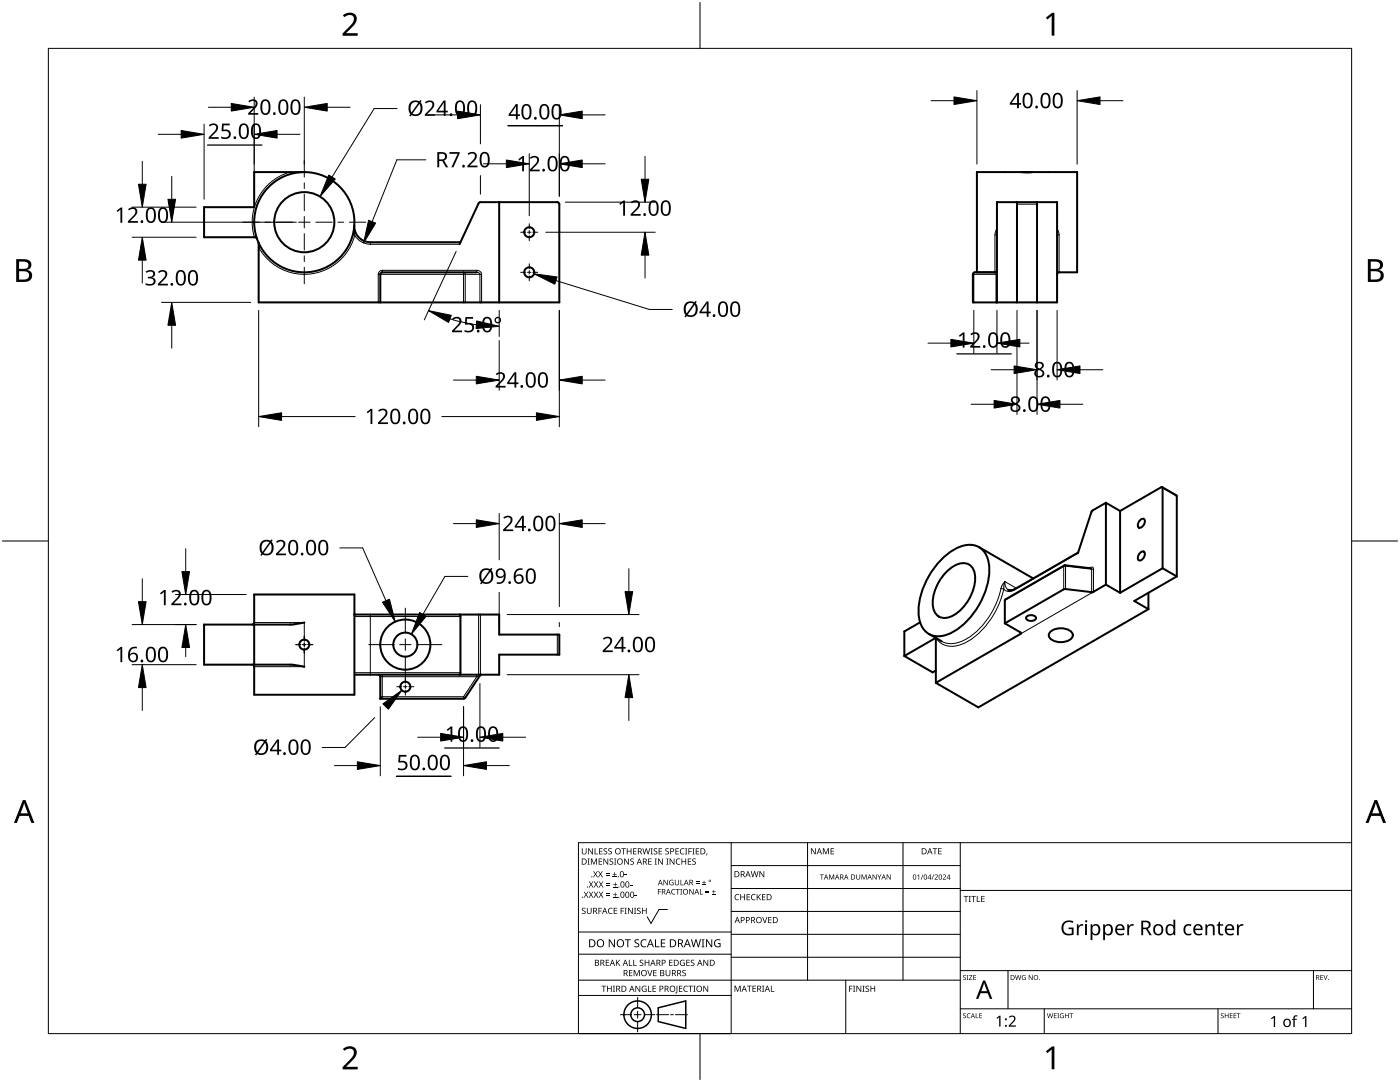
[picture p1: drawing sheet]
<svg xmlns="http://www.w3.org/2000/svg" width="279mm" height="216mm" viewBox="0 0 279 216" stroke-linecap="round" stroke-linejoin="round" font-family="sans-serif">
<g fill="none" stroke="#000" stroke-width=".4">
<path d="M60.7 34.3h-10v7h-10v6h10.2l.4 .3M204 34.3h.1M204 34.3h1.9M206 34.3h-.1M51.6 48.4v11.9h60v-19.6l-.2-.3h-15.7l-.2 .2-3.8 8.1M70.7 44.9a3.2 3.2 0 0 0 3.2 3.4h18M95.2 54.3l-19.1 .1-.2 .3v5.6M99.6 40.3v20M195 54.3v-20h20v20h-3.6l-.2 .1-.2 .3M198.6 54.3h-4l-.4 .2v5.8h16.8v-20h-12v20M198.6 54.3h.1M199 53.9l-.2 .4h-.2"/>
<path d="M203 40.3v20M207 40.3v20M231.9 97.2l2.9 1.6 .1 .2v16M187.7 111.8a8.6 8.6 0 0 1 6.2-3.1 4 4 0 0 1 3.5 4 15.1 15.1 0 0 1-7.9 13.8 4 4 0 0 1-6.1-3.6 15.1 15.1 0 0 1 4.3-11.1zM188.6 114.4a4.8 4.8 0 0 1 4.2-2 2.88 2.88 0 0 1 1.8 3.4 8.9 8.9 0 0 1-5.3 7.4 2.39 2.39 0 0 1-3.1-2.5 9 9 0 0 1 2.4-6.3zM195.4 109.2l10.8 6.2M215.2 110.2l-12.6 7.3a1.42 1.42 0 0 1-1.4 .2M217.6 113.4h.1M217.6 113.4l-5.1-.6-11.8 6.8-.2 .2v4.6M218.1 118.2l-5.7-.7-11.9 6.9M220.7 116.7l-2.5 1.4-.3 .1M220.7 100.3l-2.8 1.8-2.8 8.3"/>
<path d="M220.7 116.7l2.8 1.6M220.7 100.3v16.4M220.7 100.3l2.8 1.7M223.5 102l8.2-4.8 .3 .1v16.1M223.5 102v16.3M227.5 110.3l.5-.3 .3 .1a1.15 1.15 0 0 1-1 1.7 1 1 0 0 1 .2-1.5zM227.5 103.8l.5-.3h.3a1.15 1.15 0 0 1-1 1.8 1 1 0 0 1 .2-1.5zM229.2 118.3v3.3M232 113.4l2.9 1.6M232 113.4l-8.5 4.9M234.9 115l-8.5 4.9 2.8 1.7M50.3 124.6l.4-.2v-.2v-5.6h20v20h-20v-5.6v-.2l-.4-.2"/>
<path d="M50.7 124.6v8M60.7 124.2l-2.8 .4h-17.2v8h17.2l2.8 .4M60.7 133h.1M60.7 124.2h.1M70.7 122.6h28.9v4h12v4h-12v4h-28.8M75.5 134.6l.2 .1 .2 .3v4.4M76.3 139l-.4 .4M91.7 122.6l.2 .4v11.2l-.2 .4M96.1 134.6l-.3 .2-3 4.4-.3 .2h-16.6M180.5 130.9l5.6 3.3 .7-.4M180.5 130.9l6.2-3.6 .1 8.9M183.6 124.2l-3.1 1.8v4.9"/>
<path d="M185.4 126.5l2.5 1.5M200.5 124.4l3.1 1.8 .1 .2-16.9 9.8M204.8 123.1a1.25 1.25 0 0 1 2 .2 1.15 1.15 0 0 1-2 0zM209.6 126.1a3.3 3.3 0 0 1 4.4 .3 1.2 1.2 0 0 1-1.1 1.5 3.2 3.2 0 0 1-3.5-.8l-.1-.3zM229.2 121.6l-33.9 19.5-8.5-4.9"/>
<circle cx="60.7" cy="44.3" r="6"/>
<circle cx="60.7" cy="44.3" r="10"/>
<circle cx="105.6" cy="54.3" r="1"/>
<circle cx="105.6" cy="46.3" r="1"/>
<circle cx="60.7" cy="128.6" r="1"/>
<circle cx="80.9" cy="137" r="1"/>
<circle cx="80.9" cy="128.6" r="2.4"/>
<circle cx="80.9" cy="128.6" r="5"/>
</g>
<g fill="none" stroke="#000" stroke-width=".2">
<path d="M57.9 34.3a10.4 10.4 0 0 0-7.1 13M70.4 46.9l.4 .1M70.7 45l.1 2M70.7 44.9v.1M70.8 47a10.4 10.4 0 0 1-8.8 7.7 10.4 10.4 0 0 1-10.4-5.3M70.8 47a3.6 3.6 0 0 0 3.1 1.7M73.9 48.7h17.8M73.9 48.3v.4M75.5 54.7h20.6M75.5 54.7v5.6M76.3 53.9a.8 .8 0 0 0-.8 .8M76.3 53.9h18.9"/>
<path d="M76.3 53.9v.4M95.2 53.9a.89 .89 0 0 1 .9 .8M95.2 53.9v.4l.3 .1 .3 .3v5.6M96.1 54.7v5.6M194.2 54.7h4.8M194.6 54.3l-.3 .4v5.6M198.6 46.9l.4 .1M198.6 46.9v7.4l.2 .4v5.6M198.9 45.7l-.3 1.2M203 40.7h4M211 45.7l.4 1.2M211.4 46.9l-.4 .1"/>
<path d="M211.4 46.9v7.4M92.5 60.3v-6l.3 .4v5.6M232 97.4l2.9 1.6M199.8 117.4l.5 .1M199.8 117.4a15.6 15.6 0 0 1-7.8 10.5 4.7 4.7 0 0 1-4.1 .1M200.3 117.5a16.7 16.7 0 0 1-7.1 10.5 5 5 0 0 1-5.5 .2l-.9-.9M200.3 117.5a1.52 1.52 0 0 0 2.2 .2M200.5 116.1l-.5 .7-.2 .6M200.5 116.1l-.2 1.4M200.5 116.1l.1 .4a1.47 1.47 0 0 0 .6 1.2M200.5 116.1l2.3 1.3M200.5 116.1h.1"/>
<path d="M202.6 117.5l-.1 .2M212.3 113l-11.8 6.8M212.3 113v4.6M212.4 112.8l-.1 .2M212.6 112.8l.1 .2M212.7 113h-.4M212.7 113v4.5M212.7 113l5.2 .6M215.1 110.4l-12.6 7.3M217.5 113.3v.1M217.5 113.3l-.1 .1M217.5 113.3a.41 .41 0 0 1 .7 0v.2"/>
<path d="M217.6 113.4l.3 .2M217.9 113.6v4.6M218.1 118.2l-14.5 8.3v-.3M218.2 113.5l-.3 .1M218.2 113.5v4.6M50.7 124.2h10v3.4M60.7 129.6v3.4h-10M70.7 134.5l.1 .1M70.7 123h21.2M70.7 134.2h21.2M70.8 122.6l-.1 .3M73.9 122.6v12"/>
<path d="M75.9 135h19.3M76.3 134.6v4.4h16.2M92.5 139v.4M92.5 139l.3 .2M95.2 134.6v.4M95.2 135l-2.7 4M95.5 122.6v12M95.8 134.8l-.6 .2M95.9 122.6v12M111.2 126.6v4"/>
</g>
<path d="M9.7 9.7h260v196.5h-260z" fill="none" stroke="#000" stroke-width=".2"/>
<path d="M139.7 .5v9.2M.5 108h9.2M269.7 108h9.2M139.7 206.2v9.2" fill="none" stroke="#000" stroke-width=".2"/>
<g fill="#000">
<path d="M68.4 3.1a1.64 1.64 0 0 1 2.8 .4 2.52 2.52 0 0 1-1.2 2.2l-.9 .9h2.3v.5h-3v-.4l1.2-1.2a1.95 1.95 0 0 0 .9-2.2 1.23 1.23 0 0 0-1.8 .1zM208.7 3.5l1.3-.9h.4v4.5h-.5v-4l-.9 .8zM68.4 209.3a1.64 1.64 0 0 1 2.8 .4 2.52 2.52 0 0 1-1.2 2.2l-.9 1h2.3v.5h-3v-.5l1.2-1.2a1.95 1.95 0 0 0 .9-2.1 1.23 1.23 0 0 0-1.8 .1zM208.7 209.8l1.3-1h.4v4.6h-.5v-4l-.9 .7z"/>
<path d="M3.2 51.7h1.3a1.28 1.28 0 0 1 1.7 1.3 1.04 1.04 0 0 1-.8 .9 1.23 1.23 0 0 1 1 1.5 1.23 1.23 0 0 1-1.6 .9h-1.6zM3.8 54.1v1.7h.9a.86 .86 0 0 0 1.1-.9 .86 .86 0 0 0-1.1-.8zM3.8 52.2v1.4h.8a.78 .78 0 0 0 1.1-.7 .78 .78 0 0 0-1.1-.7z"/>
<path d="M273 51.7h1.3a1.28 1.28 0 0 1 1.7 1.3 1.04 1.04 0 0 1-.9 .9 1.23 1.23 0 0 1 1 1.5 1.23 1.23 0 0 1-1.5 .9h-1.6zM273.6 54.1v1.7h.9a.86 .86 0 0 0 1.1-.9 .86 .86 0 0 0-1.2-.8zM273.6 52.2v1.4h.8a.78 .78 0 0 0 1-.7 .78 .78 0 0 0-1.1-.7z"/>
<path d="M4.6 159.6h.5l1.8 4.6h-.6l-.6-1.4h-1.8l-.5 1.4h-.6zM4.8 160.2l-.7 2.1h1.4z"/>
<path d="M274.3 159.6h.5l1.8 4.6h-.6l-.5-1.4h-1.8l-.6 1.4h-.6zM274.6 160.2l-.7 2.1h1.4z"/>
</g>
<g fill="none" stroke="#000" stroke-width=".2">
<path d="M145.9 168.1v38.1h-30.5v-38.1h154.3M145.9 172.7h45.7M145.9 177.3h45.7M161.2 168.1v27.5M180.2 168.1v27.5M191.6 168.1v38.1M191.6 177.7h78.1M115.4 198.6h30.5M115.4 195.6h76.2M115.4 190.4h30.5M115.4 186h30.5M127.3 199v2.1"/>
<path d="M133.2 181.5h-1.7l-1.6 2.8-.7-1.4M145.9 181.9h45.7M145.9 186.4h45.7M145.9 191h45.7M168.8 195.6v10.6M191.6 193.7h78.1M201.2 193.7v7.6M262.1 193.7v7.6M123.8 202.5h2.1M126.6 202.5h1.3M127.3 201.8v1.4M127.3 203.8v2.1"/>
<path d="M128.6 202.5h2.1M131 202.5h2.4M133.8 202.5h.6M134.8 202.5h2.4M191.6 201.3h78.1M208.4 201.3v4.9M243.1 201.3v4.9"/>
</g>
<g fill="#000">
<path d="M116.1 169.3h.2v.8a.32 .32 0 0 0 .3 .3 .32 .32 0 0 0 .3-.3v-.8h.2v.8a.47 .47 0 0 1-.5 .4 .47 .47 0 0 1-.5-.5zM116.5 177.9h.2l.3 .5 .3-.5h.1l-.4 .6 .4 .6h-.1l-.3-.5-.4 .5h-.1l.4-.6zM117.3 171.3h.4l-.1 .1v1l.1 .1h-.4l.1-.1v-1zM117.4 169.3h.2l.6 1v-1h.1v1.2h-.1l-.7-1v1h-.1zM117.5 177.9h.2l.3 .5 .3-.5h.1l-.4 .6 .4 .6h-.1l-.4-.5-.3 .5h-.1l.4-.6zM117.5 175.9h.2l.3 .5 .3-.5h.1l-.4 .6 .5 .6h-.2l-.3-.5-.4 .5h-.1l.4-.6zM117.9 171.3h.3l.3 1 .4-1h.2v1.2h-.1v-1l-.4 1h-.1l-.4-1v1h-.2zM118.7 169.3h.1v1h.6v.2h-.7zM118.4 173.8h.1l.3 .5 .3-.5h.2l-.4 .6 .4 .7h-.1l-.4-.6-.3 .6h-.1l.4-.7zM118.5 177.9h.2l.2 .5 .3-.5h.2l-.4 .6 .4 .6h-.1l-.4-.5-.3 .5h-.1l.4-.6zM118.5 175.9h.2l.3 .5 .3-.5h.1l-.4 .6 .4 .6h-.1l-.3-.5-.4 .5h-.1l.4-.6zM119.5 171.3h.7v.1h-.6v.4h.5v.2h-.5v.4h.6v.1h-.7z"/>
<path d="M119.6 169.3h.6v.1h-.5v.4h.5v.1h-.5v.4h.5v.2h-.6zM119.4 173.8h.1l.3 .5 .3-.5h.2l-.4 .6 .4 .7h-.1l-.4-.6-.3 .6h-.2l.5-.7zM119.5 177.9h.1l.3 .5 .3-.5h.2l-.4 .6 .4 .6h-.1l-.4-.5-.3 .5h-.1l.4-.6zM119.5 175.9h.2l.3 .5 .3-.5h.1l-.4 .6 .4 .6h-.1l-.4-.5-.3 .5h-.1l.4-.6zM120.9 174.6h.8v.1h-.8zM120.9 174.2h.8v.1h-.8zM121 178.7h.8v.1h-.8zM121 178.3h.8v.1h-.8zM121 176.6h.8v.1h-.8zM121 176.3h.8v.1h-.8zM120.5 169.4l.4-.1h.3l-.1 .1a.25 .25 0 0 0-.4-.1 .25 .25 0 0 0 0 .4 .4 .4 0 0 1 .5 .3 .4 .4 0 0 1-.3 .5 .4 .4 0 0 1-.5-.2h.2a.27 .27 0 0 0 .4-.1 .27 .27 0 0 0-.3-.3l-.2-.2zM120.4 171.3h.2l.6 1v-1h.2v1.2h-.2l-.6-1v1h-.2z"/>
<path d="M121.4 169.4l.5-.1h.2v.1a.25 .25 0 0 0-.4-.1 .25 .25 0 0 0 0 .4 .4 .4 0 0 1 .4 .3 .4 .4 0 0 1-.2 .5 .4 .4 0 0 1-.5-.2h.1a.27 .27 0 0 0 .5-.1 .27 .27 0 0 0-.4-.3l-.2-.2zM122.3 174.9h.8v.2h-.8zM122.4 179h.8v.1h-.8zM122.4 177h.8v.1h-.8zM121.7 171.4l.4-.1 .3 .1-.1 .1a.25 .25 0 0 0-.4-.1 .25 .25 0 0 0 0 .4 .4 .4 0 0 1 .5 .3 .4 .4 0 0 1-.3 .5 .4 .4 0 0 1-.5-.3l.2 .1a.27 .27 0 0 0 .4-.2 .27 .27 0 0 0-.3-.3l-.2-.2zM122.6 174h.1v.4h.4v.1h-.4v.4h-.1v-.4h-.3v-.1h.3zM122.7 178.1h.1v.4h.4v.1h-.4v.3h-.1v-.3h-.3v-.1h.3zM122.7 176.1h.2v.3h.3v.2h-.3v.3h-.2v-.3h-.3v-.2h.3zM122.5 171.3h.5l-.2 .1v1l.2 .1h-.5l.2-.1v-1zM124 169.3h.9v.1h-.4v1.1h-.1v-1.1h-.4zM124.7 174.5h.4v.2h-.4zM124.6 171.3h.1l.7 1v-1h.1v1.2h-.2l-.6-1v1h-.1z"/>
<path d="M125.7 176.6h.5v.1h-.5zM125.1 169.3h.1v.5h.7v-.5h.1v1.2h-.1v-.6h-.7v.6h-.1zM125.8 171.4l.5-.1 .2 .1v.1a.25 .25 0 0 0-.4-.1 .25 .25 0 0 0 0 .4 .4 .4 0 0 1 .4 .3 .4 .4 0 0 1-.2 .5 .4 .4 0 0 1-.5-.3l.1 .1a.27 .27 0 0 0 .5-.2 .27 .27 0 0 0-.4-.3l-.2-.2zM126.7 178.6h.4v.2h-.4zM126.4 169.3h.6v.1h-.5v.4h.5v.1h-.5v.4h.5v.2h-.6zM128.2 169.3h.2l.2 1 .3-1h.2l.2 1 .3-1h.1l-.3 1.2h-.1l-.3-1.1-.3 1.1h-.2zM129.4 171.3h.6v.1h-.5v.4h.5v.2h-.5v.4h.5v.1h-.6zM129.8 169.3h.5l-.2 .1v1l.2 .1h-.5l.2-.1v-1zM130.7 171.3h.4l-.1 .1v1l.1 .1h-.4l.1-.1v-1zM130.5 169.4l.4-.1h.3l-.1 .1a.25 .25 0 0 0-.4-.1 .25 .25 0 0 0 0 .4 .4 .4 0 0 1 .5 .3 .4 .4 0 0 1-.3 .5 .4 .4 0 0 1-.5-.2h.2a.27 .27 0 0 0 .4-.1 .27 .27 0 0 0-.3-.3l-.2-.2zM131.3 177.4h.6v.1h-.5v.4h.5v.1h-.5v.5h-.1zM131.4 169.3h.7v.1h-.5v.4h.5v.1h-.5v.4h.5v.2h-.7z"/>
<path d="M131.3 171.3h.2l.7 1-.1-1h.2v1.2h-.2l-.6-1v1h-.2zM132.4 175.6h.2l.6 .9v-.9h.1v1h-.2l-.6-.9v.9h-.1zM133 171.3h.4l-.1 .1v1l.1 .1h-.4l.1-.1v-1zM132.8 169.4l.4-.1h.3l-.1 .1a.25 .25 0 0 0-.3-.1 .25 .25 0 0 0 0 .4 .4 .4 0 0 1 .4 .3 .4 .4 0 0 1-.3 .5 .4 .4 0 0 1-.4-.2h.1a.27 .27 0 0 0 .5-.1 .27 .27 0 0 0-.4-.3l-.2-.2zM133.7 175.7l.5-.2 .2 .1v.1a.45 .45 0 0 0-.7 .4 .45 .45 0 0 0 .6 .4v-.3h-.2v-.1h.3v.5a.6 .6 0 0 1-.8-.1 .6 .6 0 0 1 .1-.8zM134.1 177.5l.4-.1h.3l-.1 .2a.44 .44 0 0 0-.6 .4 .44 .44 0 0 0 .6 .3 .52 .52 0 0 1-.7 0 .52 .52 0 0 1 .1-.8zM133.6 171.3h.2l.7 1v-1h.1v1.2h-.2l-.6-1v1h-.2zM134.9 177.4h.8v.1h-.4v1h-.1v-1h-.3zM135 171.5l.5-.2 .3 .1-.1 .1a.49 .49 0 0 0-.7 .4 .49 .49 0 0 0 .7 .5 .52 .52 0 0 1-.6 0 .52 .52 0 0 1-.2-.6zM134.8 169.3h.7v.1h-.6v.4h.5v.1h-.5v.4h.6v.2h-.7zM134.7 175.6h.1v.7a.28 .28 0 0 0 .3 .2 .28 .28 0 0 0 .3-.2v-.7h.1v.7a.42 .42 0 0 1-.4 .4 .42 .42 0 0 1-.4-.4zM135.8 175.6h.1v.9h.5v.1h-.6z"/>
<path d="M135.8 177.4h.3l-.1 .1v.9l.1 .1h-.3l.1-.1v-.9zM135.8 169.4l.5-.2 .3 .1-.1 .1a.49 .49 0 0 0-.7 .5 .49 .49 0 0 0 .8 .4 .52 .52 0 0 1-.7 .1 .52 .52 0 0 1-.2-.6zM136 171.3h.2v.5h.6v-.5h.1v1.2h-.1v-.5h-.6v.5h-.2zM136.7 169.3h.5l-.2 .1v1l.2 .1h-.5l.2-.1v-1zM137.4 169.3h.7v.1h-.6v.4h.5v.2h-.5v.5h-.1zM137.3 171.3h.6v.1h-.5v.4h.5v.2h-.5v.4h.5v.1h-.6zM137.6 177.4h.1l.6 .9v-.9h.1v1.1h-.1l-.6-.9v.9h-.1zM138.2 169.3h.4l-.1 .1v1l.1 .1h-.4l.1-.1v-1zM138.9 176.2h.7v.1h-.7zM138.9 175.9h.7v.1h-.7zM138.2 171.4l.4-.1 .3 .1-.1 .1a.25 .25 0 0 0-.4-.1 .25 .25 0 0 0 0 .4 .4 .4 0 0 1 .5 .3 .4 .4 0 0 1-.3 .5 .4 .4 0 0 1-.5-.3l.2 .1a.27 .27 0 0 0 .4-.2 .27 .27 0 0 0-.3-.3l-.2-.2zM138.9 169.3h.6v.1h-.5v.4h.5v.1h-.5v.4h.5v.2h-.6z"/>
<path d="M139.7 177.4h.1v1h.5v.1h-.6zM140.1 176.5h.8v.1h-.8zM140.4 175.7h.2v.3h.3v.2h-.3v.3h-.2v-.3h-.3v-.2h.3zM140.8 178h.7v.2h-.7zM140.8 177.7h.7v.1h-.7zM141 170.3h.2l-.3 .4zM142.1 178.4h.7v.1h-.7zM142.4 177.6h.1v.3h.3v.1h-.3v.3h-.1v-.3h-.3v-.1h.3zM146.8 178.6l.4-.2 .3 .1v.1a.49 .49 0 0 0-.7 .4 .49 .49 0 0 0 .7 .5 .52 .52 0 0 1-.7 0 .52 .52 0 0 1-.2-.6zM147.7 178.4h.2v.5h.6v-.5h.2v1.2h-.2v-.5h-.6v.5h-.2zM149 178.4h.7v.1h-.5v.4h.4v.2h-.4v.4h.5v.1h-.7zM150 178.6l.5-.2 .3 .1-.1 .1a.49 .49 0 0 0-.7 .4 .49 .49 0 0 0 .8 .5 .52 .52 0 0 1-.7 0 .52 .52 0 0 1-.2-.6z"/>
<path d="M149.8 173.8h.2l.2 1.1 .3-1.1h.2l.3 1.1 .2-1.1h.2l-.3 1.2h-.2l-.3-1-.3 1h-.1zM151 178.4h.2v.6l.5-.6h.2l-.5 .5 .5 .7h-.2l-.4-.6-.1 .6h-.2zM151.6 173.8h.1l.7 1v-1h.1v1.2h-.2l-.6-1v1h-.1zM152.1 178.4h.7v.1h-.6v.4h.5v.2h-.5v.4h.6v.1h-.7zM161.8 169.3h.2l.7 1v-1h.1v1.2h-.2l-.6-1v1h-.2zM163.6 174.5h.8v.1h-.3v.9h-.2v-.9h-.3zM164.2 169.3h.2l.4 .9 .4-.9h.2v1.2h-.1v-1.1l-.4 1.1h-.1l-.4-1.1v1.1h-.2zM165.5 174.5h.2l.3 .8 .3-.8h.2v1h-.1v-.9l-.5 .9-.3-.9v.9h-.1zM165.8 169.3h.6v.1h-.5v.4h.5v.1h-.5v.4h.5v.2h-.6zM170.9 174.5h.1v.7a.26 .26 0 0 0 .3 .2 .26 .26 0 0 0 .2-.2v-.7h.2v.7a.39 .39 0 0 1-.4 .3 .39 .39 0 0 1-.4-.4zM171.9 174.5h.2l.3 .8 .4-.8h.2v1h-.2v-.9l-.4 .9-.4-.9 .1 .9h-.2zM174.1 174.5h.2l.5 .8v-.8h.2v1h-.2l-.5-.8v.8h-.2z"/>
<path d="M175.1 174.5h.1l.3 .5 .3-.5h.1l-.3 .6v.4h-.2v-.4zM177 174.5h.1l.5 .8v-.8h.2v1h-.2l-.5-.8v.8h-.1zM183.1 174.7l.3-.2v1h-.1v-.9l-.2 .2zM184.1 174.5h.2l-.4 1h-.1zM186.3 174.5h.1l-.4 1h-.1zM186.1 169.3h.9v.1h-.3v1.1h-.2v-1.1h-.4zM186.5 174.6a.37 .37 0 0 1 .6 0 .37 .37 0 0 1-.2 .6l-.2 .2h.5v.1h-.7l.3-.4a.27 .27 0 0 0 .3-.3 .27 .27 0 0 0-.4-.2zM187.2 169.3h.7v.1h-.5v.4h.5v.1h-.5v.4h.5v.2h-.7zM188.2 174.6a.37 .37 0 0 1 .6 0 .37 .37 0 0 1-.3 .6l-.2 .2h.5v.1h-.7l.3-.4a.27 .27 0 0 0 .3-.3 .27 .27 0 0 0-.4-.2zM192.3 178.8h.9v.1h-.3v1.1h-.2v-1.1h-.4zM193.3 178.8h.5l-.2 .1v1l.2 .1h-.5l.2-.1v-1zM193.8 178.8h1v.1h-.4v1.1h-.2v-1.1h-.4z"/>
<path d="M194.9 178.8h.2v1.1h.5v.1h-.7zM195.8 178.8h.7v.1h-.5v.4h.5v.1h-.5v.5h.5v.1h-.7zM116.2 181.3l.4-.2 .3 .1-.1 .1a.25 .25 0 0 0-.4-.1 .25 .25 0 0 0 0 .4 .4 .4 0 0 1 .5 .3 .4 .4 0 0 1-.3 .5 .4 .4 0 0 1-.5-.2h.2a.27 .27 0 0 0 .4-.1 .27 .27 0 0 0-.3-.3l-.2-.2zM117.1 181.1h.2v.8a.32 .32 0 0 0 .3 .3 .32 .32 0 0 0 .3-.3v-.8h.2v.8a.47 .47 0 0 1-.5 .5 .47 .47 0 0 1-.5-.5zM119.4 181.1h.7v.2h-.5v.4h.5v.1h-.5v.6h-.2zM120 196.7h1v.1h-.4v1.1h-.2v-1.1h-.4zM120.9 191.5h.7v.1h-.6v.4h.5v.2h-.5v.4h.6v.1h-.7zM121.5 181.3l.4-.2 .4 .1-.1 .1a.49 .49 0 0 0-.7 .5 .49 .49 0 0 0 .7 .4 .52 .52 0 0 1-.6 .1 .52 .52 0 0 1-.3-.6zM121.1 196.7h.2v.5h.6v-.5h.2v1.2h-.2v-.6h-.6v.6h-.2zM121.5 187.4h.2l.9 1.3v-1.3h.1v1.6h-.2l-.8-1.3v1.3h-.2zM122.3 196.7h.4l-.1 .1v1l.1 .1h-.4l.2-.1v-1zM122.5 181.1h.7v.2h-.6v.4h.5v.1h-.5v.4h.6v.2h-.7z"/>
<path d="M122.9 191.5h.2v.6l.5-.6h.2l-.5 .5 .5 .7h-.2l-.4-.6-.1 .6h-.2zM123.9 181.1h.6v.2h-.5v.4h.5v.1h-.5v.6h-.1zM124.7 181.1h.4l-.2 .2v.9l.2 .2h-.4l.1-.2v-.9zM124.7 187.4h1.2v.2h-.5v1.4h-.2v-1.4h-.5zM125.5 191.5h.2v1.1h.5v.1h-.7zM125.5 193.6h.7v.1h-.5v.4h.5v.1h-.5v.4h.5v.2h-.7zM125.3 181.1h.2l.7 1.1-.1-1.1h.2v1.3h-.2l-.6-1v1h-.2zM126.4 191.5h.1v1.1h.6v.1h-.7zM126.5 181.1h.5l-.2 .2v.9l.2 .2h-.5l.2-.2v-.9zM126.5 193.6h.2l.4 1 .4-1h.2v1.2h-.2v-1.1l-.4 1.1h-.1l-.4-1.1v1.1h-.1zM126.7 187.6l.3-.2 .6 .1-.2 .1a.33 .33 0 0 0-.6 .2 .33 .33 0 0 0 .4 .4 .47 .47 0 0 1 .4 .6 .47 .47 0 0 1-.7 .2h-.3v-.2h.2a.35 .35 0 0 0 .6-.2 .35 .35 0 0 0-.5-.4l-.3-.2zM126.8 196.7h.2l.6 1v-1h.2v1.2h-.2l-.7-1 .1 1h-.2z"/>
<path d="M127.2 181.3l.4-.2 .3 .1-.1 .1a.25 .25 0 0 0-.4-.1 .25 .25 0 0 0 0 .4 .4 .4 0 0 1 .5 .3 .4 .4 0 0 1-.3 .5 .4 .4 0 0 1-.5-.2h.2a.27 .27 0 0 0 .4-.1 .27 .27 0 0 0-.3-.3l-.2-.2zM127.7 191.6l.4-.1 .3 .1-.1 .1a.25 .25 0 0 0-.3-.1 .25 .25 0 0 0 0 .4 .4 .4 0 0 1 .4 .3 .4 .4 0 0 1-.3 .5 .4 .4 0 0 1-.4-.3l.1 .1a.27 .27 0 0 0 .5-.2 .27 .27 0 0 0-.4-.3l-.2-.2zM128 187.6l.6-.2 .4 .1-.1 .2a.63 .63 0 0 0-.9 .5 .63 .63 0 0 0 1 .6v.2a.83 .83 0 0 1-1.1-.3 .83 .83 0 0 1 .1-1.1zM128.2 196.8l.6-.1 .2 .1v.1a.5 .5 0 0 0-.8 .4 .5 .5 0 0 0 .7 .5v-.4h-.3v-.1h.4v.6a.66 .66 0 0 1-.8-.2 .66 .66 0 0 1 0-.9zM128.1 181.1h.2v.6h.6v-.6h.2v1.3h-.2v-.6h-.6v.6h-.2zM129.2 193.6h.1l.4 1 .3-1h.2l-.4 1.2h-.2zM129.3 196.7h.2v1.1h.5v.1h-.7zM128.7 191.5h.1v.5h.6v-.5h.2v1.2h-.2v-.5h-.6v.5h-.1zM130.7 187.4h.2v1.4h.7v.2h-.9zM130.2 196.7h.7v.1h-.5v.4h.5v.1h-.5v.5h.5v.1h-.7zM130.4 193.6h.6v.1h-.5v.4h.5v.1h-.5v.4h.5v.2h-.6zM131.9 187.4h.9v.2h-.7v.5h.6v.2h-.6v.5h.7v.2h-.9z"/>
<path d="M132.8 193.6h.2v.7a.32 .32 0 0 0 .3 .4 .32 .32 0 0 0 .3-.4v-.7h.2v.7a.47 .47 0 0 1-.5 .5 .47 .47 0 0 1-.5-.5zM133.5 191.5h.7v.1h-.5v.4h.5v.2h-.5v.4h.5v.1h-.7zM135 196.7h.2v1.3l-.1 .2h-.3l-.1-.1 .3-.2zM135.5 196.7h.7v.1h-.5v.4h.4v.1h-.4v.5h.5v.1h-.7zM135.8 191.7l.5-.2 .4 .1-.1 .1a.5 .5 0 0 0-.8 .4 .5 .5 0 0 0 .7 .5v-.4h-.2v-.1h.4v.6a.66 .66 0 0 1-.9-.1 .66 .66 0 0 1 0-.9zM136.2 193.7l.4-.2 .3 .1-.1 .1a.25 .25 0 0 0-.4-.1 .25 .25 0 0 0 0 .4 .4 .4 0 0 1 .5 .3 .4 .4 0 0 1-.3 .5 .4 .4 0 0 1-.5-.2h.2a.27 .27 0 0 0 .5-.1 .27 .27 0 0 0-.4-.3l-.2-.2zM136.5 196.8l.5-.1 .3 .1-.1 .1a.49 .49 0 0 0-.7 .4 .49 .49 0 0 0 .8 .4 .52 .52 0 0 1-.7 .1 .52 .52 0 0 1-.2-.6zM137 191.5h.6v.1h-.5v.4h.5v.2h-.5v.4h.5v.1h-.6zM137.4 196.7h.9v.1h-.4v1.1h-.1v-1.1h-.4zM137.9 191.6l.4-.1 .3 .1-.1 .1a.25 .25 0 0 0-.4-.1 .25 .25 0 0 0 0 .4 .4 .4 0 0 1 .5 .3 .4 .4 0 0 1-.3 .5 .4 .4 0 0 1-.5-.3l.2 .1a.27 .27 0 0 0 .4-.2 .27 .27 0 0 0-.3-.3l-.2-.2zM138.4 196.7h.4l-.1 .1v1l.1 .1h-.4l.1-.1v-1zM137.9 187.4h.2l.3 1.4 .4-1.4h.2l.4 1.4 .3-1.4h.2l-.4 1.6h-.2l-.4-1.3-.4 1.3h-.2z"/>
<path d="M140 187.4h.6l-.2 .2v1.3l.2 .1h-.6l.2-.1v-1.3zM140.4 196.7h.1l.7 1v-1h.1v1.2h-.1l-.7-1v1h-.1zM140.4 191.5h.2l.6 1v-1h.1v1.2h-.1l-.7-1v1h-.1zM140.9 187.4h.2l.9 1.3v-1.3h.1v1.6h-.2l-.8-1.3v1.3h-.2zM142.7 187.6l.7-.2 .4 .1-.1 .2a.65 .65 0 0 0-1 .5 .65 .65 0 0 0 .9 .6v-.4h-.3v-.2h.5v.7a.86 .86 0 0 1-1.1-.1 .86 .86 0 0 1 0-1.2zM146.6 196.7h.2l.4 1 .4-1h.2v1.2h-.1v-1.1l-.4 1.1h-.2l-.4-1.1v1.1h-.1zM149.1 196.7h.9v.1h-.4v1.1h-.1v-1.1h-.4zM150.2 196.7h.7v.1h-.6v.4h.5v.1h-.5v.5h.6v.1h-.7zM152.1 183h.2l.3 1 .4-1h.1l-.4 1.2h-.1zM152.1 196.7h.4l-.1 .1v1l.1 .1h-.4l.1-.1v-1zM153.8 196.7h.2v1.1h.5v.1h-.7zM153.3 183h.7v.1h-.5v.4h.5v.1h-.5v.5h.5v.1h-.7z"/>
<path d="M169.5 196.7h.6v.1h-.5v.5h.5v.1h-.5v.5h-.1zM170.2 196.7h.5l-.2 .1v1l.2 .1h-.5l.2-.1v-1zM170.9 196.7h.2l.6 1v-1h.2v1.2h-.2l-.6-1v1h-.2zM172.1 196.7h.5l-.2 .1v1l.2 .1h-.5l.2-.1v-1zM172.8 196.8l.4-.1h.2v.2a.25 .25 0 0 0-.4-.1 .25 .25 0 0 0 0 .4 .4 .4 0 0 1 .5 .3 .4 .4 0 0 1-.3 .4 .4 .4 0 0 1-.5-.2l.2 .1a.27 .27 0 0 0 .4-.2 .27 .27 0 0 0-.3-.3l-.3-.2zM173.7 196.7h.2v.5h.6v-.5h.2v1.2h-.2v-.6h-.6v.6h-.2zM192.2 194.7l.4-.1h.2l-.1 .1a.24 .24 0 0 0-.3 0 .24 .24 0 0 0-.1 .3 .24 .24 0 0 0 .4 .1 .31 .31 0 0 1 0 .4 .31 .31 0 0 1-.5-.1 .24 .24 0 0 0 .3 .1 .24 .24 0 0 0 .1-.3l-.4-.3zM192.9 194.6h.4l-.1 .1v.7l.1 .1h-.4l.1-.1v-.7zM193.4 194.6h.6l-.5 .8h.6v.1h-.7l.5-.8h-.5zM194.2 194.6h.6v.1h-.4v.3h.4v.1h-.4v.3h.4v.1h-.6zM202.6 194.6h.1l.2 .8 .2-.8h.2l.2 .8 .2-.8h.1l-.2 .9h-.2l-.2-.8-.2 .8h-.2zM204 194.7l.4-.1h.3l-.1 .1a.4 .4 0 0 0-.6 .4 .4 .4 0 0 0 .6 .3v-.3l-.2-.1h.3v.5a.53 .53 0 0 1-.7-.1 .53 .53 0 0 1 0-.7z"/>
<path d="M205.3 194.6h.1l.6 .8v-.8h.1v.9h-.2l-.5-.8v.8h-.1zM212.2 184.1a1.87 1.87 0 0 1 2-.3l-.1 .3a1.2 1.2 0 0 0-1.9 1 1.2 1.2 0 0 0 1.7 1.2v-.9h-.6v-.3h1v1.4a1.61 1.61 0 0 1-2.4-.7v-.2a1.77 1.77 0 0 1 .3-1.5zM214.9 184.4h.3l.1 .4 .3-.4h.6l-.1 .3-.4 .1-.3 .3-.1 1.5h-.4zM225 184.4h.3v.4l.4-.4h.6l-.1 .3-.5 .1-.3 .3-.1 1.5h-.3zM236.4 184.7l.5-.3h.5l.4 .1-.1 .3a.8 .8 0 0 0-1.2 .7 .8 .8 0 0 0 1.1 .8l.1-.1v.3a1.1 1.1 0 0 1-1.3-.1 1.1 1.1 0 0 1-.2-1.4zM240.6 184.4h.3v.3a.83 .83 0 0 1 .9-.3 .83 .83 0 0 1 .6 .8v1.4h-.3v-1.4a.59 .59 0 0 0-.8-.5 .59 .59 0 0 0-.4 .8v1.1h-.3zM243.3 183.9h.2v.5h.6v.3h-.6v1.3l.2 .3h.4v.3a.67 .67 0 0 1-1-.6v-1.3h-.3v-.2l.3-.1zM246.9 184.4h.3v.4l.4-.4h.5v.3l-.5 .1-.3 .3-.1 1.5h-.3zM263.5 194.6h.6v.1h-.5v.3h.4v.1h-.4v.3h.5v.1h-.6zM264.1 194.6h.2l.2 .8 .3-.8h.2l-.4 .9h-.1zM192.2 202.3l.4-.1h.2l-.1 .1a.24 .24 0 0 0-.3 0 .24 .24 0 0 0-.1 .3 .24 .24 0 0 0 .4 .1 .31 .31 0 0 1 0 .5 .31 .31 0 0 1-.5-.2 .24 .24 0 0 0 .3 .1 .24 .24 0 0 0 .1-.3l-.4-.2zM193.1 202.3l.3-.1h.3l-.1 .1a.39 .39 0 0 0-.5 .4 .39 .39 0 0 0 .5 .3 .46 .46 0 0 1-.6 0 .46 .46 0 0 1 .1-.7z"/>
<path d="M194.7 202.2h.1v.8h.5v.2h-.6zM195.4 202.2h.6v.1h-.4v.3h.4v.1h-.4v.4h.4v.1h-.6zM198.9 203.1l.5-.4h.3v2.2h-.3v-1.9l-.4 .3zM201.3 202.9a.76 .76 0 0 1 1.2 0 .76 .76 0 0 1-.3 1.1l-.6 .6h1.1v.3h-1.4v-.3l.8-.8a.52 .52 0 0 0 .2-.8 .52 .52 0 0 0-.8 .1zM209 202.2h.1l.2 .8 .2-.8h.1l.3 .8 .2-.8h.1l-.3 1h-.1l-.2-.9-.3 .9h-.1zM210.3 202.2h.6v.1h-.4v.3h.3v.1h-.3v.4h.4v.1h-.6zM211 202.2h.4l-.2 .1v.8l.2 .1h-.4l.1-.1v-.8zM211.6 202.3l.7-.1-.1 .1a.4 .4 0 0 0-.6 .4 .4 .4 0 0 0 .6 .3v-.2l-.2-.2h.3v.5a.53 .53 0 0 1-.7-.1 .53 .53 0 0 1 0-.7zM212.5 202.2h.2v.4h.5v-.4h.1v1h-.1v-.5h-.5v.5h-.2zM213.4 202.2h.8v.1h-.3v.9h-.2v-.9h-.3zM243.7 202.3l.3-.1h.2v.1a.24 .24 0 0 0-.3 0 .24 .24 0 0 0-.1 .3 .24 .24 0 0 0 .3 .1 .31 .31 0 0 1 0 .5 .31 .31 0 0 1-.5-.2 .24 .24 0 0 0 .4 .1 .24 .24 0 0 0 0-.3l-.3-.2zM244.4 202.2h.2v.4h.5v-.4h.1v1h-.1v-.5h-.5v.5h-.2z"/>
<path d="M245.4 202.2h.6v.1h-.4v.3h.4v.1h-.4v.4h.4v.1h-.6zM246.2 202.2h.5v.1h-.4v.3h.4v.1h-.4v.4h.4v.1h-.5zM246.8 202.2h.8v.1h-.3v.9h-.2v-.9h-.3zM253.7 203.2l.6-.5h.2v2.2h-.3v-1.9l-.4 .4zM258.2 202.7l.3-.1h.5l-.1 .3-.4-.1-.1 .2v.3h.4v.2h-.4v1.4h-.3v-1.4h-.3l.3-.2zM259.9 203.2l.6-.5h.2v2.2h-.2v-1.9l-.5 .4z"/>
<path d="M116.1 171.3h.4a.61 .61 0 0 1 .6 .6 .61 .61 0 0 1-.6 .6h-.4zM116.3 171.4v1h.1a.48 .48 0 0 0 .5-.5 .48 .48 0 0 0-.4-.5z"/>
<path d="M122.7 169.9a.61 .61 0 0 1 1.2 0 .61 .61 0 0 1-1.2 0zM122.9 169.9a.45 .45 0 0 0 .9 0 .45 .45 0 0 0-.9 0z"/>
<path d="M123.1 171.9a.61 .61 0 0 1 1.2 0 .61 .61 0 0 1-1.2 0zM123.3 171.9a.45 .45 0 0 0 .9 0 .45 .45 0 0 0-.9 0z"/>
<path d="M123.9 173.9a.5 .5 0 0 1 .6 .1 .5 .5 0 0 1 0 .7 .44 .44 0 0 1-.6 .3 .44 .44 0 0 1-.2-.6zM123.9 174a.48 .48 0 0 0-.1 .6 .48 .48 0 0 0 .5 .3v-.8l-.1-.1z"/>
<path d="M124 178a.5 .5 0 0 1 .6 .1 .5 .5 0 0 1 0 .6 .44 .44 0 0 1-.6 .4 .44 .44 0 0 1-.2-.6zM124.1 178.1a.48 .48 0 0 0-.2 .6 .48 .48 0 0 0 .5 .3v-.8l-.1-.2z"/>
<path d="M124 176a.5 .5 0 0 1 .6 .1 .5 .5 0 0 1 0 .6 .44 .44 0 0 1-.6 .4 .44 .44 0 0 1-.2-.7zM124.1 176.1a.48 .48 0 0 0-.2 .5 .48 .48 0 0 0 .5 .3v-.7l-.1-.2z"/>
<path d="M124.9 178a.5 .5 0 0 1 .7 .1 .5 .5 0 0 1 0 .6 .44 .44 0 0 1-.6 .4 .44 .44 0 0 1-.2-.6zM125 178.1a.48 .48 0 0 0-.1 .6 .48 .48 0 0 0 .4 .3l.1-.8-.2-.2z"/>
<path d="M124.9 176a.5 .5 0 0 1 .7 .1 .5 .5 0 0 1 0 .6 .44 .44 0 0 1-.6 .4 .44 .44 0 0 1-.2-.7zM125 176.1a.48 .48 0 0 0-.1 .5 .48 .48 0 0 0 .5 .3v-.7l-.1-.2z"/>
<path d="M125.9 178a.5 .5 0 0 1 .6 .1 .5 .5 0 0 1 0 .6 .44 .44 0 0 1-.5 .4 .44 .44 0 0 1-.2-.6zM126 178.1a.48 .48 0 0 0-.2 .6 .48 .48 0 0 0 .5 .3l.1-.8-.2-.2z"/>
<path d="M127.3 169.3h.3a.35 .35 0 0 1 .5 .2 .35 .35 0 0 1-.3 .4l.4 .6h-.2l-.3-.5h-.3v.5h-.1zM127.4 169.4v.4h.2a.23 .23 0 0 0 .3-.2 .23 .23 0 0 0-.3-.2z"/>
<path d="M127.5 171.3h.2l.4 1.2h-.1l-.2-.4h-.4l-.2 .4h-.1zM127.6 171.5l-.2 .5h.4z"/>
<path d="M128.3 171.3h.3a.35 .35 0 0 1 .5 .2 .35 .35 0 0 1-.3 .5l.4 .5h-.2l-.3-.5h-.2v.5h-.2zM128.5 171.4v.5h.1a.23 .23 0 0 0 .3-.2 .23 .23 0 0 0-.3-.3z"/>
<path d="M131.7 175.5h.1l.5 1.1h-.2l-.1-.3h-.4l-.2 .3h-.1zM131.8 175.7l-.2 .5h.3z"/>
<path d="M132.1 177.4h.3a.31 .31 0 0 1 .4 .2 .31 .31 0 0 1-.2 .4l.3 .5h-.2l-.3-.5h-.2v.5h-.1zM132.2 177.5v.4h.2a.21 .21 0 0 0 .2-.2 .21 .21 0 0 0-.2-.2z"/>
<path d="M133.3 177.4h.1l.5 1.1h-.2l-.1-.4h-.4l-.2 .4h-.1zM133.4 177.5l-.2 .5h.4z"/>
<path d="M133.8 169.3h.3a.41 .41 0 0 1 .4 .5 .41 .41 0 0 1-.6 .2v.5h-.1zM133.9 169.4v.5a.29 .29 0 0 0 .5-.3 .29 .29 0 0 0-.5-.2z"/>
<path d="M136.9 175.5h.1l.4 1.1h-.1l-.1-.3h-.5l-.1 .3h-.1zM137 175.7l-.2 .5h.3z"/>
<path d="M136.2 177.9a.55 .55 0 0 1 1.1 0 .55 .55 0 0 1-1.1 0zM136.4 177.9a.45 .45 0 0 0 .9 0 .45 .45 0 0 0-.9 0z"/>
<path d="M137.6 175.6h.3a.31 .31 0 0 1 .4 .2 .31 .31 0 0 1-.2 .4l.3 .4h-.2l-.3-.4h-.2v.4h-.1zM137.7 175.7v.4h.2a.21 .21 0 0 0 .2-.2 .21 .21 0 0 0-.2-.2z"/>
<path d="M139 177.4h.1l.4 1.1h-.1l-.1-.4h-.5l-.1 .4h-.1zM139.1 177.5l-.2 .5h.3z"/>
<path d="M139.8 169.3h.4a.61 .61 0 0 1 .6 .6 .61 .61 0 0 1-.7 .6h-.3zM140 169.4v.9h.1a.48 .48 0 0 0 .5-.4 .48 .48 0 0 0-.4-.5z"/>
<path d="M141.4 175.8a.25 .25 0 0 1 .5 0 .25 .25 0 0 1-.5 0zM141.5 175.8a.15 .15 0 0 0 .3 0 .15 .15 0 0 0-.3 0z"/>
<path d="M146.6 173.8h.4a.61 .61 0 0 1 .6 .6 .61 .61 0 0 1-.7 .6h-.3zM146.7 174v.9h.2a.48 .48 0 0 0 .5-.5 .48 .48 0 0 0-.5-.4z"/>
<path d="M147.8 173.8h.4a.35 .35 0 0 1 .4 .3 .35 .35 0 0 1-.2 .4l.3 .5h-.2l-.3-.5h-.2v.5h-.2zM148 174v.4h.2a.23 .23 0 0 0 .3-.2 .23 .23 0 0 0-.3-.2z"/>
<path d="M149.2 173.8h.1l.5 1.2h-.1l-.2-.3h-.5l-.1 .3h-.2zM149.3 174l-.2 .5h.4z"/>
<path d="M153 178.4h.4a.61 .61 0 0 1 .6 .6 .61 .61 0 0 1-.6 .6h-.4zM153.2 178.5v1h.1a.48 .48 0 0 0 .5-.5 .48 .48 0 0 0-.4-.5z"/>
<path d="M163.4 169.2h.2l.5 1.3h-.2l-.2-.4h-.4l-.2 .4h-.1zM163.5 169.4l-.2 .6h.4z"/>
<path d="M164.8 174.5h.1l.4 1h-.1l-.1-.3h-.4l-.2 .3h-.1zM164.9 174.6l-.2 .5h.3z"/>
<path d="M167 174.5h.1l.4 1h-.1l-.1-.3h-.4l-.1 .3h-.2zM167.1 174.6l-.2 .5h.3z"/>
<path d="M167.7 174.5h.3a.29 .29 0 0 1 .3 .2 .29 .29 0 0 1-.2 .4l.3 .4h-.1l-.3-.4h-.2v.4h-.1zM167.8 174.6v.4h.2a.2 .2 0 0 0 .2-.2 .2 .2 0 0 0-.3-.2z"/>
<path d="M168.8 174.5h.1l.4 1h-.1l-.1-.3h-.4l-.1 .3h-.2zM168.9 174.6l-.2 .5h.3z"/>
<path d="M169.8 174.5h.4a.51 .51 0 0 1 .5 .5 .51 .51 0 0 1-.6 .5h-.3zM170 174.6v.8h.3l.2-.3v-.3z"/>
<path d="M173.5 174.5h.1l.4 1h-.1l-.2-.3h-.4l-.1 .3h-.1zM173.5 174.6l-.1 .5h.3z"/>
<path d="M176.3 174.5h.1l.4 1h-.1l-.1-.3h-.5l-.1 .3h-.1zM176.4 174.6l-.2 .5h.3z"/>
<path d="M182.3 174.6h.4l.2 .5a.38 .38 0 0 1-.5 .4 .38 .38 0 0 1-.2-.6zM182.4 174.6v.1a.39 .39 0 0 0-.1 .4 .39 .39 0 0 0 .3 .3 .4 .4 0 0 0 .2-.5 .4 .4 0 0 0-.4-.3z"/>
<path d="M184 169.3h.3a.61 .61 0 0 1 .6 .6 .61 .61 0 0 1-.6 .6h-.3zM184.1 169.4v.9h.2a.48 .48 0 0 0 .5-.4 .48 .48 0 0 0-.5-.5z"/>
<path d="M184.5 174.6h.4l.1 .5a.38 .38 0 0 1-.4 .4 .38 .38 0 0 1-.3-.6zM184.5 174.6v.1a.39 .39 0 0 0-.1 .4 .39 .39 0 0 0 .4 .3 .4 .4 0 0 0 .2-.5 .4 .4 0 0 0-.5-.3z"/>
<path d="M185.6 174.5h.1v.7h.2l-.2 .3h-.1v-.2h-.5zM185.6 174.6l-.4 .6h.4z"/>
<path d="M185.5 169.2h.1l.5 1.3h-.1l-.2-.4h-.5l-.1 .4h-.2zM185.6 169.4l-.2 .6h.4z"/>
<path d="M187.5 174.6h.4l.1 .5a.38 .38 0 0 1-.4 .4 .38 .38 0 0 1-.3-.6zM187.5 174.6v.1a.39 .39 0 0 0-.1 .4 .39 .39 0 0 0 .4 .3 .4 .4 0 0 0 .1-.5 .4 .4 0 0 0-.4-.3z"/>
<path d="M189.4 174.5h.1v.7h.2l-.2 .3h-.1v-.2h-.5zM189.4 174.6l-.4 .6h.4z"/>
<path d="M118.4 181.1h.3a.35 .35 0 0 1 .4 .3 .35 .35 0 0 1-.2 .4l.3 .6h-.1l-.3-.5h-.3v.5h-.1zM118.5 181.3v.4h.2a.23 .23 0 0 0 .3-.2 .23 .23 0 0 0-.3-.2z"/>
<path d="M118.7 191.5h.4a.31 .31 0 0 1 .4 .2 .31 .31 0 0 1-.2 .4 .33 .33 0 0 1 .3 .4 .33 .33 0 0 1-.4 .2h-.5zM118.9 192.2v.4h.2a.23 .23 0 0 0 .3-.2 .23 .23 0 0 0-.3-.2zM118.9 191.6v.4h.2a.21 .21 0 0 0 .3-.2 .21 .21 0 0 0-.3-.2z"/>
<path d="M117.6 187.4h.5a.79 .79 0 0 1 .7 .8 .79 .79 0 0 1-.8 .8h-.4zM117.8 187.6v1.2h.2a.62 .62 0 0 0 .6-.6 .62 .62 0 0 0-.6-.6z"/>
<path d="M119.8 191.5h.4a.35 .35 0 0 1 .4 .3 .35 .35 0 0 1-.2 .4l.3 .5h-.2l-.3-.5h-.2v.5h-.2zM120 191.6v.5h.2a.23 .23 0 0 0 .3-.2 .23 .23 0 0 0-.3-.3z"/>
<path d="M119.3 187.6a.77 .77 0 0 1 1.1 .1 .77 .77 0 0 1-.2 1.1 .77 .77 0 0 1-1-.2l-.1-.6zM119.5 187.7a.63 .63 0 0 0-.2 .8 .63 .63 0 0 0 .8 .3 .63 .63 0 0 0 .2-.9 .63 .63 0 0 0-.8-.2z"/>
<path d="M120.6 181.1h.2l.4 1.3h-.1l-.2-.4h-.4l-.2 .4h-.1zM120.7 181.3l-.2 .6h.4z"/>
<path d="M122.1 191.5h.2l.5 1.2h-.2l-.1-.3h-.5l-.2 .3h-.1zM122.2 191.7l-.2 .5h.4z"/>
<path d="M123 196.7h.3a.35 .35 0 0 1 .4 .2 .35 .35 0 0 1-.2 .5l.3 .5h-.1l-.3-.5h-.3v.5h-.1zM123.1 196.8v.5h.2a.23 .23 0 0 0 .3-.3 .23 .23 0 0 0-.3-.2z"/>
<path d="M123.3 187.6a.77 .77 0 0 1 1.1 .1 .77 .77 0 0 1-.2 1.1 .77 .77 0 0 1-1.1-.2v-.6zM123.5 187.7a.63 .63 0 0 0-.2 .8 .63 .63 0 0 0 .8 .3 .63 .63 0 0 0 .2-.9 .63 .63 0 0 0-.8-.2z"/>
<path d="M124.5 193.6h.3a.35 .35 0 0 1 .4 .2 .35 .35 0 0 1-.2 .4l.3 .6h-.1l-.3-.5h-.3v.5h-.1zM124.6 193.7v.4h.2a.23 .23 0 0 0 .3-.2 .23 .23 0 0 0-.3-.2z"/>
<path d="M124 196.7h.4a.61 .61 0 0 1 .6 .6 .61 .61 0 0 1-.6 .6h-.4zM124.2 196.8v1h.2a.48 .48 0 0 0 .5-.5 .48 .48 0 0 0-.5-.5z"/>
<path d="M124.7 191.5h.2l.4 1.2h-.1l-.2-.3h-.4l-.2 .3h-.1zM124.8 191.7l-.2 .5h.4z"/>
<path d="M126 196.7h.2l.4 1.2h-.1l-.2-.4h-.4l-.2 .4h-.1zM126.1 196.8l-.2 .6h.4z"/>
<path d="M127.9 194.2a.61 .61 0 0 1 1.2 0 .61 .61 0 0 1-1.2 0zM128.1 194.2a.45 .45 0 0 0 .9 0 .45 .45 0 0 0-.9 0z"/>
<path d="M129.7 187.4h.2l.6 1.6h-.2l-.2-.5h-.6l-.2 .5h-.2zM129.8 187.6l-.3 .7h.5z"/>
<path d="M130.2 191.5h.2l.4 1.2h-.1l-.2-.3h-.4l-.2 .3h-.1zM130.3 191.7l-.2 .5h.4z"/>
<path d="M131 191.5h.3a.35 .35 0 0 1 .5 .3 .35 .35 0 0 1-.3 .4l.4 .5h-.2l-.3-.5h-.2v.5h-.2zM131.2 191.6v.5h.1a.23 .23 0 0 0 .3-.2 .23 .23 0 0 0-.3-.3z"/>
<path d="M131.8 193.6h.3a.31 .31 0 0 1 .4 .1 .31 .31 0 0 1-.2 .4 .33 .33 0 0 1 .3 .4 .33 .33 0 0 1-.4 .3h-.4zM131.9 194.2v.4h.3a.23 .23 0 0 0 .2-.2 .23 .23 0 0 0-.3-.2zM131.9 193.7v.4h.2a.21 .21 0 0 0 .3-.2 .21 .21 0 0 0-.3-.2z"/>
<path d="M131.6 196.7h.3a.41 .41 0 0 1 .5 .5 .41 .41 0 0 1-.6 .2v.5h-.2zM131.8 196.8v.5a.29 .29 0 0 0 .4-.2 .29 .29 0 0 0-.4-.3z"/>
<path d="M132.6 196.7h.4a.35 .35 0 0 1 .4 .2 .35 .35 0 0 1-.2 .5l.3 .5h-.2l-.3-.5h-.2v.5h-.2zM132.8 196.8v.5h.2a.23 .23 0 0 0 .3-.3 .23 .23 0 0 0-.3-.2z"/>
<path d="M132.1 191.5h.3a.41 .41 0 0 1 .4 .5 .41 .41 0 0 1-.6 .3v.4h-.1zM132.2 191.6v.5a.29 .29 0 0 0 .5-.2 .29 .29 0 0 0-.5-.3z"/>
<path d="M134.1 193.6h.3a.35 .35 0 0 1 .5 .2 .35 .35 0 0 1-.3 .4l.4 .6h-.2l-.3-.5h-.2v.5h-.2zM134.3 193.7v.4h.1a.23 .23 0 0 0 .3-.2 .23 .23 0 0 0-.3-.2z"/>
<path d="M133.6 197.3a.61 .61 0 0 1 1.2 0 .61 .61 0 0 1-1.2 0zM133.8 197.3a.45 .45 0 0 0 .9 0 .45 .45 0 0 0-.9 0z"/>
<path d="M133.7 187.4h.5a.79 .79 0 0 1 .7 .8 .79 .79 0 0 1-.8 .8h-.4zM133.9 187.6v1.2h.2a.62 .62 0 0 0 .6-.6 .62 .62 0 0 0-.6-.6z"/>
<path d="M135.2 193.6h.3a.35 .35 0 0 1 .4 .2 .35 .35 0 0 1-.2 .4l.3 .6h-.2l-.2-.5h-.3v.5h-.1zM135.3 193.7v.4h.2a.23 .23 0 0 0 .3-.2 .23 .23 0 0 0-.3-.2z"/>
<path d="M134.5 191.5h.4a.61 .61 0 0 1 .6 .6 .61 .61 0 0 1-.7 .6h-.3zM134.6 191.6v1h.2a.48 .48 0 0 0 .5-.5 .48 .48 0 0 0-.5-.5z"/>
<path d="M135.3 187.4h.4a.45 .45 0 0 1 .6 .3 .45 .45 0 0 1-.3 .6l.4 .7h-.2l-.4-.6h-.3v.6h-.2zM135.5 187.6v.6h.2a.3 .3 0 0 0 .4-.3 .3 .3 0 0 0-.4-.3z"/>
<path d="M137.1 187.4h.2l.6 1.6h-.2l-.2-.5h-.7l-.1 .5h-.2zM137.2 187.6l-.3 .7h.5z"/>
<path d="M139.6 191.5h.1l.5 1.2h-.2l-.1-.3h-.5l-.1 .3h-.2zM139.7 191.7l-.2 .5h.4z"/>
<path d="M138.9 197.3a.61 .61 0 0 1 1.2 0 .61 .61 0 0 1-1.2 0zM139.1 197.3a.45 .45 0 0 0 .9 0 .45 .45 0 0 0-.9 0z"/>
<path d="M141.7 191.5h.3a.61 .61 0 0 1 .6 .6 .61 .61 0 0 1-.6 .6h-.3zM141.8 191.6v1h.2a.48 .48 0 0 0 .5-.5 .48 .48 0 0 0-.5-.5z"/>
<path d="M147.1 183h.1l.5 1.2h-.2l-.1-.4h-.5l-.2 .4h-.1zM147.1 183.1l-.2 .6h.4z"/>
<path d="M147.8 183h.4a.41 .41 0 0 1 .4 .5 .41 .41 0 0 1-.6 .2v.5h-.2zM148 183.1v.5a.29 .29 0 0 0 .5-.2 .29 .29 0 0 0-.5-.3z"/>
<path d="M148.5 196.7h.1l.5 1.2h-.2l-.1-.4h-.5l-.2 .4h-.1zM148.5 196.8l-.2 .6h.4z"/>
<path d="M148.9 183h.3a.41 .41 0 0 1 .4 .5 .41 .41 0 0 1-.6 .2v.5h-.1zM149 183.1v.5a.29 .29 0 0 0 .5-.2 .29 .29 0 0 0-.5-.3z"/>
<path d="M149.9 183h.3a.35 .35 0 0 1 .5 .2 .35 .35 0 0 1-.3 .5l.4 .5h-.2l-.3-.5h-.2v.5h-.2zM150.1 183.1v.5h.1a.23 .23 0 0 0 .3-.3 .23 .23 0 0 0-.3-.2z"/>
<path d="M151.1 196.7h.4a.35 .35 0 0 1 .4 .2 .35 .35 0 0 1-.2 .5l.3 .5h-.2l-.3-.5h-.2v.5h-.2zM151.3 196.8v.5h.2a.23 .23 0 0 0 .2-.3 .23 .23 0 0 0-.2-.2z"/>
<path d="M150.8 183.6a.61 .61 0 0 1 1.2 0 .61 .61 0 0 1-1.2 0zM151.1 183.6a.45 .45 0 0 0 .9 0 .45 .45 0 0 0-.9 0z"/>
<path d="M153.1 196.7h.1l.5 1.2h-.2l-.1-.4h-.5l-.2 .4h-.1zM153.1 196.8l-.2 .6h.4z"/>
<path d="M154.3 183h.3a.61 .61 0 0 1 .6 .6 .61 .61 0 0 1-.6 .6h-.3zM154.4 183.1v1h.2a.48 .48 0 0 0 .5-.5 .48 .48 0 0 0-.5-.5z"/>
<path d="M196.2 195.7h.4l1.4 3.6h-.4l-.5-1.1h-1.4l-.5 1.1h-.4zM196.4 196.1l-.6 1.7h1.2z"/>
<path d="M201.7 194.6h.3a.49 .49 0 0 1 .5 .5 .49 .49 0 0 1-.5 .4h-.3zM201.8 194.7v.7h.4l.1-.2v-.3z"/>
<path d="M206.2 195.1a.5 .5 0 0 1 1 0 .5 .5 0 0 1-1 0zM206.4 195.1a.36 .36 0 0 0 .7 0 .36 .36 0 0 0-.7 0z"/>
<path d="M217.6 184.4h.3l.1 .3a.95 .95 0 0 1 1.2-.2 .95 .95 0 0 1 .4 1.3 .9 .9 0 0 1-.6 .8 .9 .9 0 0 1-1-.3v1.3h-.4zM218.2 184.9l-.2 .4a.7 .7 0 0 0 .1 .8 .7 .7 0 0 0 .9 .1 .85 .85 0 0 0 .2-1 .85 .85 0 0 0-.9-.5z"/>
<path d="M220.2 184.4h.3v.3a.95 .95 0 0 1 1.3-.2 .95 .95 0 0 1 .3 1.3 .9 .9 0 0 1-.6 .8 .9 .9 0 0 1-1-.3v1.3h-.3zM220.7 184.9l-.2 .4a.7 .7 0 0 0 .1 .8 .7 .7 0 0 0 .9 .1 .85 .85 0 0 0 .2-1 .85 .85 0 0 0-.8-.5z"/>
<path d="M222.8 184.7a.94 .94 0 0 1 1.2-.2 .94 .94 0 0 1 .4 1.1h-1.5a.83 .83 0 0 0 .5 .8 .83 .83 0 0 0 .9-.2v.3a1.19 1.19 0 0 1-1.5-.2 1.19 1.19 0 0 1 0-1.6zM223.1 184.8l-.2 .5h1.1a.54 .54 0 0 0-.3-.6 .54 .54 0 0 0-.6 .1z"/>
<path d="M227.8 183.7h.8a.84 .84 0 0 1 1 .6 .84 .84 0 0 1-.5 1l.8 1.3h-.5l-.7-1.2h-.6v1.2h-.3zM228.1 184v1.1h.5a.56 .56 0 0 0 .7-.6 .56 .56 0 0 0-.7-.5z"/>
<path d="M230.4 184.7a1.08 1.08 0 0 1 1.6 .1 1.08 1.08 0 0 1-.2 1.5 1.08 1.08 0 0 1-1.5-.2 1.47 1.47 0 0 1 .1-1.4zM230.8 184.8a.85 .85 0 0 0-.3 1 .85 .85 0 0 0 .9 .5 .82 .82 0 0 0 .4-1.1 .82 .82 0 0 0-1-.4z"/>
<path d="M233 184.6l.6-.2 .6 .3v-1.2h.3v3.1h-.2l-.1-.3a.96 .96 0 0 1-1.3 .2 .96 .96 0 0 1-.3-1.2zM233.2 184.8a.85 .85 0 0 0-.2 1 .85 .85 0 0 0 .8 .5 1.01 1.01 0 0 0-.1-1.6z"/>
<path d="M238.4 184.7a.94 .94 0 0 1 1.2-.2 .94 .94 0 0 1 .4 1.1h-1.5a.83 .83 0 0 0 .5 .8 .83 .83 0 0 0 .9-.2v.3a1.19 1.19 0 0 1-1.6-.2 1.19 1.19 0 0 1 .1-1.6zM238.7 184.8l-.2 .5h1.1a.54 .54 0 0 0-.3-.6 .54 .54 0 0 0-.6 .1z"/>
<path d="M244.7 184.7a.94 .94 0 0 1 1.2-.2 .94 .94 0 0 1 .4 1.1h-1.5a.83 .83 0 0 0 .5 .8 .83 .83 0 0 0 .9-.2v.3a1.19 1.19 0 0 1-1.6-.2 1.19 1.19 0 0 1 .1-1.6zM245 184.8l-.2 .5h1.1a.54 .54 0 0 0-.3-.6 .54 .54 0 0 0-.6 .1z"/>
<path d="M262.7 194.6h.2a.28 .28 0 0 1 .4 .1 .28 .28 0 0 1-.2 .4l.3 .4h-.2l-.2-.4h-.2v.4h-.1zM262.8 194.7v.3h.1a.19 .19 0 0 0 .3-.2 .19 .19 0 0 0-.3-.1z"/>
<path d="M194.1 202.2l.5 1-.3-.3h-.3l-.3 .3zM194.2 202.3l-.2 .4h.3z"/>
<path d="M256.3 203.5a.81 .81 0 0 1 1.2 .1 .81 .81 0 0 1-.2 1.1 .81 .81 0 0 1-1.1-.2l-.1-.6zM256.6 203.6a.6 .6 0 0 0-.2 .8 .6 .6 0 0 0 .8 .2l.1-.2a.56 .56 0 0 0 0-.7 .56 .56 0 0 0-.7-.1z"/>
<circle cx="116.2" cy="179.1" r=".11"/>
<circle cx="117.2" cy="177" r=".11"/>
<circle cx="118.1" cy="175" r=".11"/>
<circle cx="123.4" cy="175" r=".11"/>
<circle cx="123.5" cy="179.1" r=".11"/>
<circle cx="123.5" cy="177" r=".11"/>
<circle cx="207.5" cy="195.5" r=".09"/>
<circle cx="216.8" cy="183.8" r=".22"/>
<circle cx="265.1" cy="195.5" r=".09"/>
<circle cx="200.8" cy="204.7" r=".2"/>
<circle cx="200.8" cy="203.4" r=".2"/>
</g>
<g fill="none" stroke="#000" stroke-width=".3">
<path d="M131.4 201.1l5.5-1.4v5.5l-5.5-1.4z"/>
<circle cx="127.3" cy="202.5" r="1.37"/>
<circle cx="127.3" cy="202.5" r="2.74"/>
</g>
<path d="M216.8 184.4v2.2" fill="none" stroke="#000" stroke-width=".36"/>
<g fill="none" stroke="#000" stroke-width=".2">
<path d="M60.7 32.1v3.2M60.7 36.5v1.1M60.7 38.8v3.3M48.4 44.3h3.3M52.9 44.3h1.1M55.2 44.3h3.2M59.6 44.3h2.3M60.7 43.2v2.3M60.7 46.6v3.3M60.7 51.1v1.1M60.7 53.3v3.3M63 44.3h3.3"/>
<path d="M67.4 44.3h1.2M69.7 44.3h3.3M103.9 46.3h1M103.9 54.3h1M105.3 46.3h.7M105.3 54.3h.7M105.6 44.6v1M105.6 46v.7M105.6 47v1M105.6 52.6v1M105.6 54v.7M105.6 55v1"/>
<path d="M106.3 46.3h1M106.3 54.3h1M59 128.6h1M60.4 128.6h.7M60.7 126.9v1M60.7 128.3v.7M60.7 129.3v1M61.4 128.6h1M73.6 128.6h5M79.2 137h1M79.8 128.6h2.2M80.5 137h.7"/>
<path d="M80.9 121.3v5M80.9 127.5v2.3M80.9 130.9v5.4M80.9 136.7v.7M80.9 137.7v1M81.6 137h1M83.2 128.6h5"/>
</g>
<g fill="none" stroke="#000" stroke-width=".2">
<path d="M50.7 19.4v20.4M60.7 19.4v13.4M195 18.1v14.7M215 18.1v14.7M28.4 32.2v4.6M31.6 26.8h4.6M34.3 35.2v4.6M40.7 24.8v15M41.6 21.4h4.6M55.3 26.8h4.6M65.3 21.4h4.6M79.2 21.7h-4.5l-8.4 13.6"/>
<path d="M85 31.9h-5.8l-4.9 12.3M86.7 22.9h4.6M95.9 20.9v7.8M95.9 35v3.8M96.5 32.7h4.6M105.6 30.7v12.4M111.6 20.9v18.3M116.2 22.9h4.6M116.2 32.7h4.6M128.7 31.2v4.6M185.8 20.1h4.6M219.5 20.1h4.6"/>
<path d="M26.4 47.3h12.7M26.4 41.3h12.7M28.4 51.9v4.6M32.2 44.3h26.9M91 50.2l-6.3 13.6M108.9 46.3h21.9M110.9 56l18.7 5.7h4.6M112.8 40.3h18M128.7 50.9v4.6M32.2 60.3h17.8M34.3 64.9v4.6M51.6 61.9v23.3"/>
<path d="M89.8 63.6l3 .8 2.3 .4M90.5 75.8h4.6M99.6 61.9v5.2M99.6 67.9v10M111.6 61.9v23.3M116.2 75.8h4.6M185.2 68.5h4.6M194.3 61.9v8.6M197.8 73.8h4.6M199 61.9v8.6M203 61.9v20.8M203.5 68.5h1.9"/>
<path d="M207 61.9v20.8M211 61.9v13.9M215.5 73.8h4.6M56.2 83.1h14.7M88.2 83.1h18.9M193.8 80.7h4.6M211.5 80.7h4.6M28.4 115.5v4.6M35 118.6h14.1M37.1 109.5v4.6M67.8 109.3h4.6l4.6 10.6M90.5 104.5h4.6"/>
<path d="M93.4 115h-4.6l-4.4 7.6M99.6 102.5v9.2M99.6 118.2v6.8M111.6 102.5v18.5M116.2 104.5h4.6M125.5 113.5v4.6M26.4 132.6h12.7M26.4 124.6h12.7M28.4 137.2v4.6M37.1 129.2v1.8M95.8 136.4v12.7M101.2 122.6h26.3"/>
<path d="M101.2 134.6h26.3M111.6 124.2v.8M125.5 139.2v4.6M66.7 152.8h4.6M74.8 143.2l-5.9 5.9h-4.6M75.9 141v13.8M83.4 147.1h4.5M92.5 141v13.8M97.1 152.8h4.6M100.3 147.1h4.6"/>
</g>
<g fill="#000" stroke="#000" stroke-width=".2">
<path d="M190.4 19.3l4.6 .8-4.6 .8zM27.6 36.8h1.6l-.8 4.5zM33.5 39.8h1.5l-.7 4.5zM36.2 26l4.5 .8-4.5 .8zM46.2 20.6l4.5 .8-4.5 .8zM50.7 26.8l4.6-.8v1.6zM60.7 21.4l4.6-.8v1.6zM65.6 34.9l1.3 .8-3 3.5zM91.3 22.2l4.6 .7-4.6 .8zM101.1 31.9l4.5 .8-4.5 .7zM111.6 22.9l4.6-.7v1.5zM111.6 32.7l4.6-.8v1.5z"/>
<path d="M128 35.8h1.5l-.8 4.5zM215 20.1l4.5-.8v1.6zM28.4 47.3l.8 4.6h-1.6zM73.6 44l1.4 .5-2.4 4zM106.6 54.6l4.6 .7-.5 1.4zM128.7 46.3l.8 4.6h-1.5zM34.3 60.3l.7 4.6h-1.5zM85.5 62l4.6 .9-.6 1.4zM95.1 75.1l4.5 .7-4.5 .8zM95.1 64l4.5 1.1-4.6 .5zM111.6 75.8l4.6-.7v1.5zM189.8 67.7l4.5 .8-4.5 .7z"/>
<path d="M198.4 79.9l4.6 .8-4.6 .7zM202.4 73l4.6 .8-4.6 .7zM199 68.5l4.5-.8v1.5zM211 73.8l4.5-.8v1.5zM51.6 83.1l4.6-.7v1.5zM107.1 82.4l4.5 .7-4.5 .8zM207 80.7l4.5-.8v1.5zM36.3 114.1h1.5l-.7 4.5zM76.3 120.2l1.4-.6 1.2 4.5zM95.1 103.7l4.5 .8-4.5 .7zM111.6 104.5l4.6-.8v1.5zM124.7 118.1h1.6l-.8 4.5z"/>
<path d="M28.4 132.6l.8 4.6h-1.6zM27.6 120.1h1.6l-.8 4.5zM37.1 124.6l.7 4.6h-1.5zM83.7 122.2l1.4 .8-3 3.6zM125.5 134.6l.8 4.6h-1.6zM71.3 152l4.6 .8-4.6 .7zM76.4 140.4l3.8-2.7-2.7 3.8zM87.9 146.3l4.6 .8-4.6 .8zM92.5 152.8l4.6-.8v1.5zM95.8 147.1l4.5-.8v1.6z"/>
</g>
<g fill="#000">
<path d="M41.7 25a1.01 1.01 0 0 1 1.1-.4 1.01 1.01 0 0 1 .7 1l-.3 .6-1.1 1.2h1.6v.3h-2.1v-.3l1.1-1.1a.72 .72 0 0 0 .5-.7 .72 .72 0 0 0-.5-.6l-.8 .2zM44.3 24.7h1.5v.3h-1.2v.9a1.02 1.02 0 0 1 1.5 .8 1.02 1.02 0 0 1-1.4 1l-.6-.1v-.4a.88 .88 0 0 0 1 .3 .88 .88 0 0 0 .6-.9 .85 .85 0 0 0-1.3-.4l-.2-.1zM49.6 20.2a1.01 1.01 0 0 1 1.1-.4 1.01 1.01 0 0 1 .7 1l-.3 .6-1.1 1.2h1.5v.3h-2v-.3l1.1-1.1a.72 .72 0 0 0 .4-.7 .72 .72 0 0 0-.4-.7l-.8 .3zM84.8 20.4a1.01 1.01 0 0 1 1.2-.4 1.01 1.01 0 0 1 .7 1l-.3 .6-1.1 1.2h1.5v.3h-2v-.3l1.1-1.1a.72 .72 0 0 0 .4-.7 .72 .72 0 0 0-.4-.6l-.9 .2zM89.7 30.3h2v.3l-1.2 2.8h-.4l1.2-2.7h-1.6zM93.3 30.7a1.01 1.01 0 0 1 1.2-.4 1.01 1.01 0 0 1 .6 1l-.2 .6-1.1 1.1h1.5v.4h-2v-.3l1.1-1.1a.72 .72 0 0 0 .4-.7 .72 .72 0 0 0-.4-.7l-.9 .3zM103.4 31.8l.9-.7h.3v3.1h-.4v-2.7l-.6 .5zM105.7 31.5a1.01 1.01 0 0 1 1.2-.4 1.01 1.01 0 0 1 .7 1l-.3 .6-1.1 1.1h1.5v.4h-2v-.3l1.1-1.1a.72 .72 0 0 0 .4-.7 .72 .72 0 0 0-.4-.7l-.9 .3zM23.3 42.1l.8-.7h.3v3.1h-.4v-2.7l-.5 .5zM25.6 41.7a1.01 1.01 0 0 1 1.1-.3 1.01 1.01 0 0 1 .7 1l-.3 .5-1.1 1.2h1.5v.4h-2v-.4l1.1-1.1a.72 .72 0 0 0 .4-.6 .72 .72 0 0 0-.4-.7l-.8 .3zM29.1 54.2a1.06 1.06 0 0 1 1.1-.4 1.06 1.06 0 0 1 .7 1l-.2 .4-.4 .2a.82 .82 0 0 1 .8 .9 .82 .82 0 0 1-.9 .7l-1.1-.2v-.3a1.08 1.08 0 0 0 1.5-.3 .62 .62 0 0 0-.8-.7h-.3v-.3a.7 .7 0 0 0 .8 0 .7 .7 0 0 0 .2-.7 .89 .89 0 0 0-1.2-.1zM31.5 54.2a1.01 1.01 0 0 1 1.2-.3 1.01 1.01 0 0 1 .7 1l-.3 .5-1.1 1.2h1.5v.4h-2v-.4l1.1-1.1a.72 .72 0 0 0 .4-.6 .72 .72 0 0 0-.4-.7l-.9 .3z"/>
<path d="M123.6 40.6l.8-.6h.3v3h-.3v-2.6l-.6 .5zM125.9 40.3a1.01 1.01 0 0 1 1.2-.3 1.01 1.01 0 0 1 .6 1l-.3 .5-1.1 1.2h1.6v.3h-2v-.3l1-1.1a.72 .72 0 0 0 .5-.6 .72 .72 0 0 0-.5-.7l-.8 .3zM90.2 63.6a1.01 1.01 0 0 1 1.2-.4 1.01 1.01 0 0 1 .7 1l-.3 .6-1.1 1.2h1.5v.3h-2v-.3l1.1-1.1a.72 .72 0 0 0 .4-.7 .72 .72 0 0 0-.4-.7l-.9 .3zM92.9 63.3h1.5v.3h-1.2l-.1 .9a1.02 1.02 0 0 1 1.5 .8 1.02 1.02 0 0 1-1.4 1l-.5-.1v-.4a.88 .88 0 0 0 1 .2 .88 .88 0 0 0 .5-.8 .85 .85 0 0 0-1.2-.4l-.2-.1zM98.9 74.6a1.01 1.01 0 0 1 1.2-.4 1.01 1.01 0 0 1 .7 1.1l-.3 .5-1.1 1.2h1.5v.3h-2v-.3l1.1-1.1a.72 .72 0 0 0 .4-.7 .72 .72 0 0 0-.4-.6l-.9 .3zM191.4 67l.8-.7h.3v3.1h-.4v-2.7l-.5 .5zM193.7 66.7a1.01 1.01 0 0 1 1.1-.4 1.01 1.01 0 0 1 .7 1l-.3 .6-1.1 1.1h1.5v.4h-2v-.3l1.1-1.2a.72 .72 0 0 0 .4-.6 .72 .72 0 0 0-.4-.7l-.8 .3zM73.2 82.2l.8-.6h.3v3h-.4l.1-2.6-.6 .5zM75.5 81.9a1.01 1.01 0 0 1 1.1-.4 1.01 1.01 0 0 1 .7 1l-.3 .6-1.1 1.2h1.5v.3h-2v-.3l1.1-1.1a.72 .72 0 0 0 .5-.7 .72 .72 0 0 0-.5-.6l-.8 .2zM55.1 108.1a1.01 1.01 0 0 1 1.2-.4 1.01 1.01 0 0 1 .6 1l-.2 .6-1.2 1.2h1.6v.3h-2v-.3l1.1-1.1a.72 .72 0 0 0 .4-.7 .72 .72 0 0 0-.5-.7l-.8 .3zM100.4 103.3a1.01 1.01 0 0 1 1.2-.4 1.01 1.01 0 0 1 .7 1l-.3 .6-1.1 1.1h1.5v.4h-2v-.3l1.1-1.1a.72 .72 0 0 0 .4-.7 .72 .72 0 0 0-.4-.7l-.9 .3zM23.3 129.7l.8-.6h.3v3h-.4v-2.6l-.5 .5z"/>
<path d="M31.9 118.4l.9-.7h.3v3.1h-.4v-2.7l-.6 .5zM34.2 118a1.01 1.01 0 0 1 1.2-.3 1.01 1.01 0 0 1 .7 1l-.3 .6-1.1 1.1h1.5v.4h-2v-.3l1.1-1.2a.72 .72 0 0 0 .4-.6 .72 .72 0 0 0-.4-.7l-.9 .3zM120.3 127.4a1.01 1.01 0 0 1 1.2-.4 1.01 1.01 0 0 1 .7 1l-.3 .6-1.1 1.2h1.5v.3h-2v-.3l1.1-1.1a.72 .72 0 0 0 .4-.7 .72 .72 0 0 0-.4-.6l-.9 .2zM79.6 150.6h1.5v.4h-1.2l-.1 .9a1.02 1.02 0 0 1 1.5 .8 1.02 1.02 0 0 1-1.3 1l-.6-.2v-.3a.88 .88 0 0 0 1 .2 .88 .88 0 0 0 .5-.8 .85 .85 0 0 0-1.2-.4l-.2-.1zM89.1 145.6l.9-.6h.3v3h-.4v-2.6l-.6 .5z"/>
<path d="M48 24.8a1.05 1.05 0 0 1 1.3 0 1.05 1.05 0 0 1 .4 1.2 1.3 1.3 0 0 1-1 1.7 1.22 1.22 0 0 1-1-1.5v-.8zM48.3 25.1a1.88 1.88 0 0 0 .2 2.3 .71 .71 0 0 0 .8-.9 1.17 1.17 0 0 0-.6-1.6z"/>
<path d="M50.5 24.8a1.05 1.05 0 0 1 1.2 0 1.05 1.05 0 0 1 .4 1.2 1.31 1.31 0 0 1-1 1.7 1.22 1.22 0 0 1-1-1.5l.1-.8zM50.7 25.1a1.88 1.88 0 0 0 .2 2.3 .71 .71 0 0 0 .8-.9 1.17 1.17 0 0 0-.6-1.6z"/>
<path d="M52.3 20a1.05 1.05 0 0 1 1.3 0 1.05 1.05 0 0 1 .4 1.2 1.3 1.3 0 0 1-1 1.7 1.22 1.22 0 0 1-1-1.5l.1-.9zM52.6 20.3a1.88 1.88 0 0 0 .2 2.3 .71 .71 0 0 0 .8-.9 1.17 1.17 0 0 0-.6-1.6z"/>
<path d="M55.9 20a1.05 1.05 0 0 1 1.3 0 1.05 1.05 0 0 1 .3 1.2 1.3 1.3 0 0 1-1 1.7 1.22 1.22 0 0 1-1-1.5l.1-.9zM56.1 20.3a1.88 1.88 0 0 0 .3 2.3 .71 .71 0 0 0 .8-.9 1.17 1.17 0 0 0-.7-1.6z"/>
<path d="M58.3 20a1.05 1.05 0 0 1 1.3 0 1.05 1.05 0 0 1 .4 1.2 1.31 1.31 0 0 1-1 1.7 1.22 1.22 0 0 1-1-1.5l.1-.9zM58.6 20.3a1.88 1.88 0 0 0 .2 2.3 .71 .71 0 0 0 .8-.9 1.17 1.17 0 0 0-.6-1.6z"/>
<path d="M81.9 20.4l.9-.4 .9 .2 .2-.3 .2 .2-.2 .3a1.58 1.58 0 0 1 .3 2 1.58 1.58 0 0 1-1.9 .6h-.2l-.2 .2-.2-.1 .2-.3a2.01 2.01 0 0 1 0-2.4zM83.7 20.7l-1.4 2a1.08 1.08 0 0 0 1.3-.1 1.08 1.08 0 0 0 .3-1.3zM82.2 20.6a1.68 1.68 0 0 0-.1 1.8l1.4-1.9-.7-.1z"/>
<path d="M87.3 30.3h.8a.87 .87 0 0 1 1.1 .6 .87 .87 0 0 1-.6 1.1l.8 1.4h-.4l-.7-1.3h-.6v1.3h-.4zM87.7 30.7v1.1h.4a.58 .58 0 0 0 .7-.6 .58 .58 0 0 0-.7-.5z"/>
<path d="M88.5 20.1h.4v2h.5v.3h-.5v.7h-.3v-.7h-1.5v-.3zM88.6 20.5l-1.1 1.6h1.1z"/>
<path d="M91.2 20.3a1.05 1.05 0 0 1 1.2-.1 1.05 1.05 0 0 1 .4 1.2 1.31 1.31 0 0 1-1 1.8 1.22 1.22 0 0 1-1-1.6l.1-.8zM91.4 20.5a1.88 1.88 0 0 0 .2 2.3 .71 .71 0 0 0 .8-.9 1.17 1.17 0 0 0-.6-1.5z"/>
<path d="M93.6 20.3a1.05 1.05 0 0 1 1.2-.1 1.05 1.05 0 0 1 .4 1.2 1.31 1.31 0 0 1-1 1.8 1.22 1.22 0 0 1-1-1.6l.1-.8zM93.8 20.5a1.88 1.88 0 0 0 .3 2.3 .71 .71 0 0 0 .8-.9 1.17 1.17 0 0 0-.7-1.5z"/>
<path d="M96.1 30.5a1.05 1.05 0 0 1 1.2 0 1.05 1.05 0 0 1 .4 1.2 1.3 1.3 0 0 1-1 1.7 1.22 1.22 0 0 1-1-1.5l.1-.9zM96.3 30.8a1.88 1.88 0 0 0 .3 2.3 .71 .71 0 0 0 .7-.9 1.17 1.17 0 0 0-.6-1.6z"/>
<path d="M102.9 20.8h.4v2h.5v.3h-.5v.7h-.3v-.7h-1.5v-.3zM103 21.2l-1.1 1.6h1.1z"/>
<path d="M104.4 21a1.05 1.05 0 0 1 1.3-.1 1.05 1.05 0 0 1 .4 1.2 1.31 1.31 0 0 1-1 1.8 1.22 1.22 0 0 1-1-1.6l.1-.8zM104.7 21.2a1.88 1.88 0 0 0 .2 2.3 .71 .71 0 0 0 .8-.9 1.17 1.17 0 0 0-.6-1.5z"/>
<path d="M108 21a1.05 1.05 0 0 1 1.3-.1 1.05 1.05 0 0 1 .3 1.2 1.31 1.31 0 0 1-1 1.8 1.22 1.22 0 0 1-1-1.6l.1-.8zM108.2 21.2a1.88 1.88 0 0 0 .3 2.3 .71 .71 0 0 0 .8-.9 1.17 1.17 0 0 0-.7-1.5z"/>
<path d="M109.7 31.3a1.05 1.05 0 0 1 1.2 0 1.05 1.05 0 0 1 .4 1.2 1.31 1.31 0 0 1-1 1.7 1.22 1.22 0 0 1-1-1.5l.1-.9zM109.9 31.6a1.88 1.88 0 0 0 .2 2.3 .71 .71 0 0 0 .8-.9 1.17 1.17 0 0 0-.6-1.6z"/>
<path d="M110.4 21a1.05 1.05 0 0 1 1.3-.1 1.05 1.05 0 0 1 .4 1.2 1.31 1.31 0 0 1-1 1.8 1.22 1.22 0 0 1-1-1.6l.1-.8zM110.7 21.2a1.88 1.88 0 0 0 .2 2.3 .71 .71 0 0 0 .8-.9 1.17 1.17 0 0 0-.6-1.5z"/>
<path d="M112.1 31.3a1.05 1.05 0 0 1 1.2 0 1.05 1.05 0 0 1 .4 1.2 1.3 1.3 0 0 1-1 1.7 1.22 1.22 0 0 1-1-1.5l.1-.9zM112.3 31.6a1.88 1.88 0 0 0 .3 2.3 .71 .71 0 0 0 .7-.9 1.17 1.17 0 0 0-.6-1.6z"/>
<path d="M203 18.5h.3v2.1h.5v.3h-.5v.7h-.3v-.7h-1.5v-.3zM203 18.9l-1.1 1.7h1.1z"/>
<path d="M204.5 18.7a1.05 1.05 0 0 1 1.2 0 1.05 1.05 0 0 1 .4 1.2 1.31 1.31 0 0 1-1 1.7 1.22 1.22 0 0 1-1-1.5l.1-.9zM204.7 19a1.88 1.88 0 0 0 .2 2.3 .71 .71 0 0 0 .8-.9 1.17 1.17 0 0 0-.6-1.6z"/>
<path d="M208 18.7a1.05 1.05 0 0 1 1.3 0 1.05 1.05 0 0 1 .4 1.2 1.31 1.31 0 0 1-1 1.7 1.22 1.22 0 0 1-1.1-1.5l.1-.9zM208.3 19a1.88 1.88 0 0 0 .2 2.3 .71 .71 0 0 0 .8-.9 1.17 1.17 0 0 0-.6-1.6z"/>
<path d="M210.5 18.7a1.05 1.05 0 0 1 1.2 0 1.05 1.05 0 0 1 .4 1.2 1.31 1.31 0 0 1-1 1.7 1.22 1.22 0 0 1-1-1.5l.1-.9zM210.7 19a1.88 1.88 0 0 0 .2 2.3 .71 .71 0 0 0 .8-.9 1.17 1.17 0 0 0-.6-1.6z"/>
<path d="M29.5 41.6a1.05 1.05 0 0 1 1.2 0 1.05 1.05 0 0 1 .4 1.1 1.31 1.31 0 0 1-1 1.8 1.22 1.22 0 0 1-1-1.6l.1-.8zM29.7 41.9a1.88 1.88 0 0 0 .2 2.3 .71 .71 0 0 0 .8-1 1.17 1.17 0 0 0-.6-1.5z"/>
<path d="M31.9 41.6a1.05 1.05 0 0 1 1.3 0 1.05 1.05 0 0 1 .3 1.1 1.3 1.3 0 0 1-1 1.8 1.22 1.22 0 0 1-1-1.6l.1-.8zM32.1 41.9a1.88 1.88 0 0 0 .3 2.3 .71 .71 0 0 0 .8-1 1.17 1.17 0 0 0-.7-1.5z"/>
<path d="M35.5 54.1a1.05 1.05 0 0 1 1.2 0 1.05 1.05 0 0 1 .4 1.1 1.31 1.31 0 0 1-1 1.8 1.22 1.22 0 0 1-1-1.6l.1-.8zM35.7 54.4a1.88 1.88 0 0 0 .2 2.3 .71 .71 0 0 0 .8-1 1.17 1.17 0 0 0-.6-1.5z"/>
<path d="M37.9 54.1a1.05 1.05 0 0 1 1.2 0 1.05 1.05 0 0 1 .4 1.1 1.31 1.31 0 0 1-1 1.8 1.22 1.22 0 0 1-1-1.6l.1-.8zM38.1 54.4a1.88 1.88 0 0 0 .3 2.3 .71 .71 0 0 0 .7-1 1.17 1.17 0 0 0-.6-1.5z"/>
<path d="M129.8 40.2a1.05 1.05 0 0 1 1.3 0 1.05 1.05 0 0 1 .3 1.1 1.31 1.31 0 0 1-1 1.8 1.22 1.22 0 0 1-1-1.6l.1-.8zM130 40.4a1.88 1.88 0 0 0 .3 2.4 .71 .71 0 0 0 .8-1 1.17 1.17 0 0 0-.7-1.5z"/>
<path d="M132.2 40.2a1.05 1.05 0 0 1 1.3 0 1.05 1.05 0 0 1 .4 1.1 1.3 1.3 0 0 1-1 1.8 1.22 1.22 0 0 1-1-1.6l.1-.8zM132.5 40.4a1.88 1.88 0 0 0 .2 2.4 .71 .71 0 0 0 .8-1 1.17 1.17 0 0 0-.6-1.5z"/>
<path d="M96.6 63.4a1.05 1.05 0 0 1 1.2 0 1.05 1.05 0 0 1 .4 1.2 1.3 1.3 0 0 1-1 1.7 1.22 1.22 0 0 1-1-1.5l.1-.9zM96.8 63.7a1.88 1.88 0 0 0 .3 2.3 .71 .71 0 0 0 .7-.9 1.17 1.17 0 0 0-.6-1.6z"/>
<path d="M98.7 63.9a.66 .66 0 0 1 1.3 0 .66 .66 0 0 1-1.3 0zM98.9 63.9a.45 .45 0 0 0 .9 0 .45 .45 0 0 0-.9 0z"/>
<path d="M102.6 74.3h.4v2h.5v.3h-.5v.7h-.3v-.7h-1.5v-.3zM102.7 74.7l-1.1 1.6h1.1z"/>
<path d="M105.3 74.5a1.05 1.05 0 0 1 1.2 0 1.05 1.05 0 0 1 .4 1.1 1.31 1.31 0 0 1-1 1.8 1.22 1.22 0 0 1-1-1.6l.1-.8zM105.5 74.7a1.88 1.88 0 0 0 .3 2.3 .71 .71 0 0 0 .7-.9 1.17 1.17 0 0 0-.6-1.5z"/>
<path d="M107.7 74.5a1.05 1.05 0 0 1 1.3 0 1.05 1.05 0 0 1 .4 1.1 1.31 1.31 0 0 1-1.1 1.8 1.22 1.22 0 0 1-1-1.6l.1-.8zM107.9 74.7a1.88 1.88 0 0 0 .3 2.3 .71 .71 0 0 0 .8-.9 1.17 1.17 0 0 0-.7-1.5z"/>
<path d="M136.8 60.5l.9-.4 .9 .2 .2-.3 .3 .2-.3 .3a1.58 1.58 0 0 1 .3 2 1.58 1.58 0 0 1-1.9 .6l-.1-.1-.2 .3-.3-.1 .2-.3a2.01 2.01 0 0 1 0-2.4zM138.6 60.8l-1.3 2a1.07 1.07 0 0 0 1.2-.1 1.07 1.07 0 0 0 .3-1.3zM137.2 60.7a1.68 1.68 0 0 0-.2 1.8l1.4-1.9-.7-.1z"/>
<path d="M141 60.2h.4v2h.5v.3h-.5v.7h-.4v-.7h-1.4v-.3zM141.1 60.6l-1.1 1.6h1z"/>
<path d="M143.7 60.3a1.05 1.05 0 0 1 1.2 0 1.05 1.05 0 0 1 .4 1.2 1.3 1.3 0 0 1-1 1.7 1.22 1.22 0 0 1-1-1.5l.1-.8zM143.9 60.6a1.88 1.88 0 0 0 .2 2.3 .71 .71 0 0 0 .8-.9 1.17 1.17 0 0 0-.6-1.6z"/>
<path d="M146.1 60.3a1.05 1.05 0 0 1 1.2 0 1.05 1.05 0 0 1 .4 1.2 1.31 1.31 0 0 1-1 1.7 1.22 1.22 0 0 1-1-1.5l.1-.8zM146.3 60.6a1.88 1.88 0 0 0 .3 2.3 .71 .71 0 0 0 .7-.9 1.17 1.17 0 0 0-.6-1.6z"/>
<path d="M197.6 66.5a1.05 1.05 0 0 1 1.2 0 1.05 1.05 0 0 1 .4 1.2 1.31 1.31 0 0 1-1 1.7 1.22 1.22 0 0 1-1-1.5l.1-.9zM197.8 66.8a1.88 1.88 0 0 0 .2 2.3 .71 .71 0 0 0 .8-.9 1.17 1.17 0 0 0-.6-1.6z"/>
<path d="M200 66.5a1.05 1.05 0 0 1 1.2 0 1.05 1.05 0 0 1 .4 1.2 1.31 1.31 0 0 1-1 1.7 1.22 1.22 0 0 1-1-1.5l.1-.9zM200.2 66.8a1.88 1.88 0 0 0 .3 2.3 .71 .71 0 0 0 .8-.9 1.17 1.17 0 0 0-.7-1.6z"/>
<path d="M201.9 79.4a.88 .88 0 0 1 1.1-.3 .88 .88 0 0 1 .4 1.1l-.4 .4a.87 .87 0 0 1 .6 1.1 .87 .87 0 0 1-1.2 .5 .82 .82 0 0 1-.8-.8 .82 .82 0 0 1 .7-.8l-.2-.1a.77 .77 0 0 1-.2-1.1zM202 81.4a.6 .6 0 0 0 1.2 0 .6 .6 0 0 0-1.2 0zM202.1 79.9a.55 .55 0 0 0 1.1 0 .55 .55 0 0 0-1.1 0z"/>
<path d="M206.6 72.5a.88 .88 0 0 1 1.2-.3 .88 .88 0 0 1 .4 1.1l-.5 .4a.87 .87 0 0 1 .7 1.1 .87 .87 0 0 1-1.2 .5 .82 .82 0 0 1-.8-.7 .82 .82 0 0 1 .6-.9l-.2-.2a.75 .75 0 0 1-.2-1zM206.8 74.5a.6 .6 0 0 0 1.2 0 .6 .6 0 0 0-1.2 0zM206.9 73a.51 .51 0 0 0 1 0 .51 .51 0 0 0-1 0z"/>
<path d="M210.4 72.4a1.05 1.05 0 0 1 1.2 0 1.05 1.05 0 0 1 .4 1.2 1.31 1.31 0 0 1-1 1.7 1.22 1.22 0 0 1-1-1.6l.1-.8zM210.6 72.7a1.88 1.88 0 0 0 .2 2.3 .71 .71 0 0 0 .8-1 1.17 1.17 0 0 0-.6-1.5z"/>
<path d="M212.8 72.4a1.05 1.05 0 0 1 1.2 0 1.05 1.05 0 0 1 .4 1.2 1.3 1.3 0 0 1-1 1.7 1.22 1.22 0 0 1-1-1.6l.1-.8zM213 72.7a1.88 1.88 0 0 0 .3 2.3 .71 .71 0 0 0 .7-1 1.17 1.17 0 0 0-.6-1.5z"/>
<path d="M78.3 81.8a1.05 1.05 0 0 1 1.2-.1 1.05 1.05 0 0 1 .4 1.2 1.31 1.31 0 0 1-1 1.8 1.22 1.22 0 0 1-1-1.6l.1-.8zM78.5 82a1.88 1.88 0 0 0 .2 2.3 .71 .71 0 0 0 .8-.9 1.17 1.17 0 0 0-.6-1.5z"/>
<path d="M81.8 81.8a1.05 1.05 0 0 1 1.3-.1 1.05 1.05 0 0 1 .4 1.2 1.31 1.31 0 0 1-1 1.8 1.22 1.22 0 0 1-1.1-1.6l.1-.8zM82.1 82a1.88 1.88 0 0 0 .2 2.3 .71 .71 0 0 0 .8-.9 1.17 1.17 0 0 0-.6-1.5z"/>
<path d="M84.3 81.8a1.05 1.05 0 0 1 1.2-.1 1.05 1.05 0 0 1 .4 1.2 1.3 1.3 0 0 1-1 1.8 1.22 1.22 0 0 1-1-1.6l.1-.8zM84.5 82a1.88 1.88 0 0 0 .2 2.3 .71 .71 0 0 0 .8-.9 1.17 1.17 0 0 0-.6-1.5z"/>
<path d="M205.6 79.3a1.05 1.05 0 0 1 1.2 0 1.05 1.05 0 0 1 .4 1.2 1.3 1.3 0 0 1-1 1.7 1.22 1.22 0 0 1-1-1.6l.1-.8zM205.8 79.6a1.88 1.88 0 0 0 .3 2.3 .71 .71 0 0 0 .7-1 1.17 1.17 0 0 0-.6-1.5z"/>
<path d="M208 79.3a1.05 1.05 0 0 1 1.3 0 1.05 1.05 0 0 1 .4 1.2 1.31 1.31 0 0 1-1.1 1.7 1.22 1.22 0 0 1-1-1.6l.1-.8zM208.3 79.6a1.88 1.88 0 0 0 .2 2.3 .71 .71 0 0 0 .8-1 1.17 1.17 0 0 0-.7-1.5z"/>
<path d="M38.2 117.9a1.05 1.05 0 0 1 1.2 0 1.05 1.05 0 0 1 .4 1.2 1.3 1.3 0 0 1-1 1.7 1.22 1.22 0 0 1-1-1.6l.1-.8zM38.4 118.2a1.88 1.88 0 0 0 .2 2.3 .71 .71 0 0 0 .8-1 1.17 1.17 0 0 0-.6-1.5z"/>
<path d="M40.6 117.9a1.05 1.05 0 0 1 1.2 0 1.05 1.05 0 0 1 .4 1.2 1.31 1.31 0 0 1-1 1.7 1.22 1.22 0 0 1-1-1.6l.1-.8zM40.8 118.2a1.88 1.88 0 0 0 .3 2.3 .71 .71 0 0 0 .7-1 1.17 1.17 0 0 0-.6-1.5z"/>
<path d="M52.2 108.1l.8-.4 1 .2 .2-.3 .2 .2-.2 .3a1.58 1.58 0 0 1 .3 2 1.58 1.58 0 0 1-1.9 .6l-.2-.1-.2 .3-.2-.1 .2-.4a2.01 2.01 0 0 1 0-2.3zM54 108.4l-1.4 1.9a1.07 1.07 0 0 0 1.3 0 1.07 1.07 0 0 0 .3-1.3zM52.5 108.3a1.68 1.68 0 0 0-.1 1.8l1.4-1.9-.7-.2z"/>
<path d="M57.9 107.9a1.05 1.05 0 0 1 1.2 0 1.05 1.05 0 0 1 .4 1.2 1.3 1.3 0 0 1-1 1.7 1.22 1.22 0 0 1-1-1.5l.1-.9zM58.1 108.2a1.88 1.88 0 0 0 .3 2.3 .71 .71 0 0 0 .7-.9 1.17 1.17 0 0 0-.6-1.6z"/>
<path d="M61.5 107.9a1.05 1.05 0 0 1 1.2 0 1.05 1.05 0 0 1 .4 1.2 1.3 1.3 0 0 1-1 1.7 1.22 1.22 0 0 1-1-1.5l.1-.9zM61.7 108.2a1.88 1.88 0 0 0 .2 2.3 .71 .71 0 0 0 .8-.9 1.17 1.17 0 0 0-.6-1.6z"/>
<path d="M63.9 107.9a1.05 1.05 0 0 1 1.2 0 1.05 1.05 0 0 1 .4 1.2 1.31 1.31 0 0 1-1 1.7 1.22 1.22 0 0 1-1-1.5l.1-.9zM64.1 108.2a1.88 1.88 0 0 0 .3 2.3 .71 .71 0 0 0 .7-.9 1.17 1.17 0 0 0-.6-1.6z"/>
<path d="M96 113.8l.9-.4 .9 .2 .2-.3 .3 .2-.2 .3a1.58 1.58 0 0 1 .2 1.9 1.58 1.58 0 0 1-1.9 .7l-.1-.1-.2 .3-.3-.2 .2-.3a2.01 2.01 0 0 1 0-2.3zM97.8 114.1l-1.3 1.9a1.08 1.08 0 0 0 1.2-.1 1.08 1.08 0 0 0 .3-1.2zM96.4 114a1.68 1.68 0 0 0-.1 1.8l1.3-1.9-.7-.2z"/>
<path d="M99.2 113.7a1.11 1.11 0 0 1 1.4-.1 1.11 1.11 0 0 1 .3 1.4 1.38 1.38 0 0 1-1.8 1.5v-.3a1.01 1.01 0 0 0 1.1-.2 1.01 1.01 0 0 0 .3-1 .94 .94 0 0 1-1.4 .1 .94 .94 0 0 1 .1-1.4zM99.3 114.4a.66 .66 0 0 0 1.3 0 .66 .66 0 0 0-1.3 0z"/>
<path d="M103 113.7l.4-.2 .5-.1h.4v.4a1.03 1.03 0 0 0-1.4 1.1 .96 .96 0 0 1 1.6 .1 .96 .96 0 0 1-.6 1.4 1.14 1.14 0 0 1-1.1-.2 1.14 1.14 0 0 1-.3-1.2l.2-.8zM102.9 115.5a.66 .66 0 0 0 1.3 0 .66 .66 0 0 0-1.3 0z"/>
<path d="M104.2 102.9h.3v2.1h.5v.3h-.5v.7h-.3v-.7h-1.5v-.3zM104.2 103.3l-1.1 1.7h1.1z"/>
<path d="M105.3 113.6a1.05 1.05 0 0 1 1.2 0 1.05 1.05 0 0 1 .4 1.2 1.31 1.31 0 0 1-1 1.7 1.22 1.22 0 0 1-1-1.5l.1-.9zM105.5 113.9a1.88 1.88 0 0 0 .3 2.3 .71 .71 0 0 0 .8-.9 1.17 1.17 0 0 0-.7-1.6z"/>
<path d="M106.8 103.1a1.05 1.05 0 0 1 1.2 0 1.05 1.05 0 0 1 .4 1.2 1.31 1.31 0 0 1-1 1.7 1.22 1.22 0 0 1-1-1.5l.1-.9zM107 103.4a1.88 1.88 0 0 0 .3 2.3 .71 .71 0 0 0 .7-.9 1.17 1.17 0 0 0-.6-1.6z"/>
<path d="M109.2 103.1a1.05 1.05 0 0 1 1.3 0 1.05 1.05 0 0 1 .4 1.2 1.31 1.31 0 0 1-1.1 1.7 1.22 1.22 0 0 1-1-1.5l.1-.9zM109.5 103.4a1.88 1.88 0 0 0 .2 2.3 .71 .71 0 0 0 .8-.9 1.17 1.17 0 0 0-.7-1.6z"/>
<path d="M26 129.4l.5-.3 .4-.1 .4 .1v.3a1.03 1.03 0 0 0-1.3 1.2 .96 .96 0 0 1 1.5 0 .96 .96 0 0 1-.5 1.5 1.14 1.14 0 0 1-1.2-.3 1.14 1.14 0 0 1-.2-1.2l.1-.7zM25.9 131.2a.66 .66 0 0 0 1.3 0 .66 .66 0 0 0-1.3 0z"/>
<path d="M29.5 129.3a1.05 1.05 0 0 1 1.2-.1 1.05 1.05 0 0 1 .4 1.2 1.31 1.31 0 0 1-1 1.8 1.22 1.22 0 0 1-1-1.6l.1-.8zM29.7 129.5a1.88 1.88 0 0 0 .2 2.3 .71 .71 0 0 0 .8-.9 1.17 1.17 0 0 0-.6-1.5z"/>
<path d="M31.9 129.3a1.05 1.05 0 0 1 1.3-.1 1.05 1.05 0 0 1 .3 1.2 1.3 1.3 0 0 1-1 1.8 1.22 1.22 0 0 1-1-1.6l.1-.8zM32.1 129.5a1.88 1.88 0 0 0 .3 2.3 .71 .71 0 0 0 .8-.9 1.17 1.17 0 0 0-.7-1.5z"/>
<path d="M124 127.1h.4v2h.5v.3h-.5v.7h-.3v-.7h-1.5v-.3zM124.1 127.5l-1.1 1.6h1.1z"/>
<path d="M126.7 127.3a1.05 1.05 0 0 1 1.2-.1 1.05 1.05 0 0 1 .4 1.2 1.31 1.31 0 0 1-1 1.8 1.22 1.22 0 0 1-1-1.6l.1-.8zM126.9 127.5a1.88 1.88 0 0 0 .2 2.3 .71 .71 0 0 0 .8-.9 1.17 1.17 0 0 0-.6-1.5z"/>
<path d="M129.1 127.3a1.05 1.05 0 0 1 1.2-.1 1.05 1.05 0 0 1 .4 1.2 1.31 1.31 0 0 1-1 1.8 1.22 1.22 0 0 1-1-1.6l.1-.8zM129.3 127.5a1.88 1.88 0 0 0 .3 2.3 .71 .71 0 0 0 .8-.9 1.17 1.17 0 0 0-.7-1.5z"/>
<path d="M51.1 147.9l.9-.4 .9 .2 .2-.3 .2 .2-.2 .3a1.58 1.58 0 0 1 .3 2 1.58 1.58 0 0 1-1.9 .6l-.2-.1-.2 .3-.2-.1 .2-.3a2.01 2.01 0 0 1 0-2.4zM52.9 148.2l-1.4 2a1.08 1.08 0 0 0 1.3-.1 1.08 1.08 0 0 0 .3-1.3zM51.4 148.1a1.68 1.68 0 0 0-.1 1.8l1.4-1.9-.7-.1z"/>
<path d="M55.3 147.6h.4v2h.4v.3h-.4v.7h-.4v-.7h-1.4v-.3zM55.3 148l-1.1 1.6h1.1z"/>
<path d="M57.9 147.7a1.05 1.05 0 0 1 1.3 0 1.05 1.05 0 0 1 .4 1.2 1.31 1.31 0 0 1-1 1.7 1.22 1.22 0 0 1-1-1.5l.1-.8zM58.2 148a1.88 1.88 0 0 0 .2 2.3 .71 .71 0 0 0 .8-.9 1.17 1.17 0 0 0-.6-1.6z"/>
<path d="M60.4 147.7a1.05 1.05 0 0 1 1.2 0 1.05 1.05 0 0 1 .4 1.2 1.31 1.31 0 0 1-1 1.7 1.22 1.22 0 0 1-1-1.5l.1-.8zM60.6 148a1.88 1.88 0 0 0 .2 2.3 .71 .71 0 0 0 .8-.9 1.17 1.17 0 0 0-.6-1.6z"/>
<path d="M82.2 150.8a1.05 1.05 0 0 1 1.2 0 1.05 1.05 0 0 1 .4 1.2 1.31 1.31 0 0 1-1 1.7 1.22 1.22 0 0 1-1-1.6l.1-.8zM82.4 151.1a1.88 1.88 0 0 0 .2 2.3 .71 .71 0 0 0 .8-1 1.17 1.17 0 0 0-.6-1.5z"/>
<path d="M85.7 150.8a1.05 1.05 0 0 1 1.3 0 1.05 1.05 0 0 1 .4 1.2 1.31 1.31 0 0 1-1 1.7 1.22 1.22 0 0 1-1-1.6v-.8zM86 151.1a1.88 1.88 0 0 0 .2 2.3 .71 .71 0 0 0 .8-1 1.17 1.17 0 0 0-.6-1.5z"/>
<path d="M88.2 150.8a1.05 1.05 0 0 1 1.2 0 1.05 1.05 0 0 1 .4 1.2 1.3 1.3 0 0 1-1 1.7 1.22 1.22 0 0 1-1-1.6l.1-.8zM88.4 151.1a1.88 1.88 0 0 0 .2 2.3 .71 .71 0 0 0 .8-1 1.17 1.17 0 0 0-.6-1.5z"/>
<path d="M91.8 145.1a1.05 1.05 0 0 1 1.2 0 1.05 1.05 0 0 1 .4 1.2 1.31 1.31 0 0 1-1 1.7 1.22 1.22 0 0 1-1-1.5l.1-.8zM92 145.4a1.88 1.88 0 0 0 .3 2.3 .71 .71 0 0 0 .7-.9 1.17 1.17 0 0 0-.6-1.6z"/>
<path d="M95.4 145.1a1.05 1.05 0 0 1 1.2 0 1.05 1.05 0 0 1 .4 1.2 1.31 1.31 0 0 1-1 1.7 1.22 1.22 0 0 1-1-1.5l.1-.8zM95.6 145.4a1.88 1.88 0 0 0 .2 2.3 .71 .71 0 0 0 .8-.9 1.17 1.17 0 0 0-.6-1.6z"/>
<path d="M97.8 145.1a1.05 1.05 0 0 1 1.2 0 1.05 1.05 0 0 1 .4 1.2 1.31 1.31 0 0 1-1 1.7 1.22 1.22 0 0 1-1-1.5l.1-.8zM98 145.4a1.88 1.88 0 0 0 .3 2.3 .71 .71 0 0 0 .7-.9 1.17 1.17 0 0 0-.6-1.6z"/>
<circle cx="46.9" cy="27.5" r=".27"/>
<circle cx="54.8" cy="22.7" r=".27"/>
<circle cx="90" cy="22.9" r=".27"/>
<circle cx="92.5" cy="33.2" r=".27"/>
<circle cx="106.9" cy="23.6" r=".27"/>
<circle cx="108.5" cy="34" r=".27"/>
<circle cx="206.9" cy="21.4" r=".27"/>
<circle cx="28.3" cy="44.2" r=".27"/>
<circle cx="34.3" cy="56.7" r=".27"/>
<circle cx="128.7" cy="42.8" r=".27"/>
<circle cx="95.4" cy="66.1" r=".27"/>
<circle cx="104.1" cy="77.1" r=".27"/>
<circle cx="142.5" cy="63" r=".27"/>
<circle cx="196.4" cy="69.2" r=".27"/>
<circle cx="209.2" cy="75.1" r=".27"/>
<circle cx="80.7" cy="84.4" r=".27"/>
<circle cx="204.4" cy="81.9" r=".27"/>
<circle cx="60.3" cy="110.6" r=".27"/>
<circle cx="101.7" cy="116.3" r=".27"/>
<circle cx="105.6" cy="105.8" r=".27"/>
<circle cx="28.3" cy="131.9" r=".27"/>
<circle cx="37" cy="120.6" r=".27"/>
<circle cx="125.5" cy="129.9" r=".27"/>
<circle cx="56.8" cy="150.4" r=".27"/>
<circle cx="84.6" cy="153.5" r=".27"/>
<circle cx="94.2" cy="147.8" r=".27"/>
</g>
<path d="M41.4 28.9h10.9M101.4 25.1h10.9M191 70.6h10.8M79.1 154.9h10.9M88.7 149.3h10.9" fill="none" stroke="#000" stroke-width=".25"/>
</svg>
